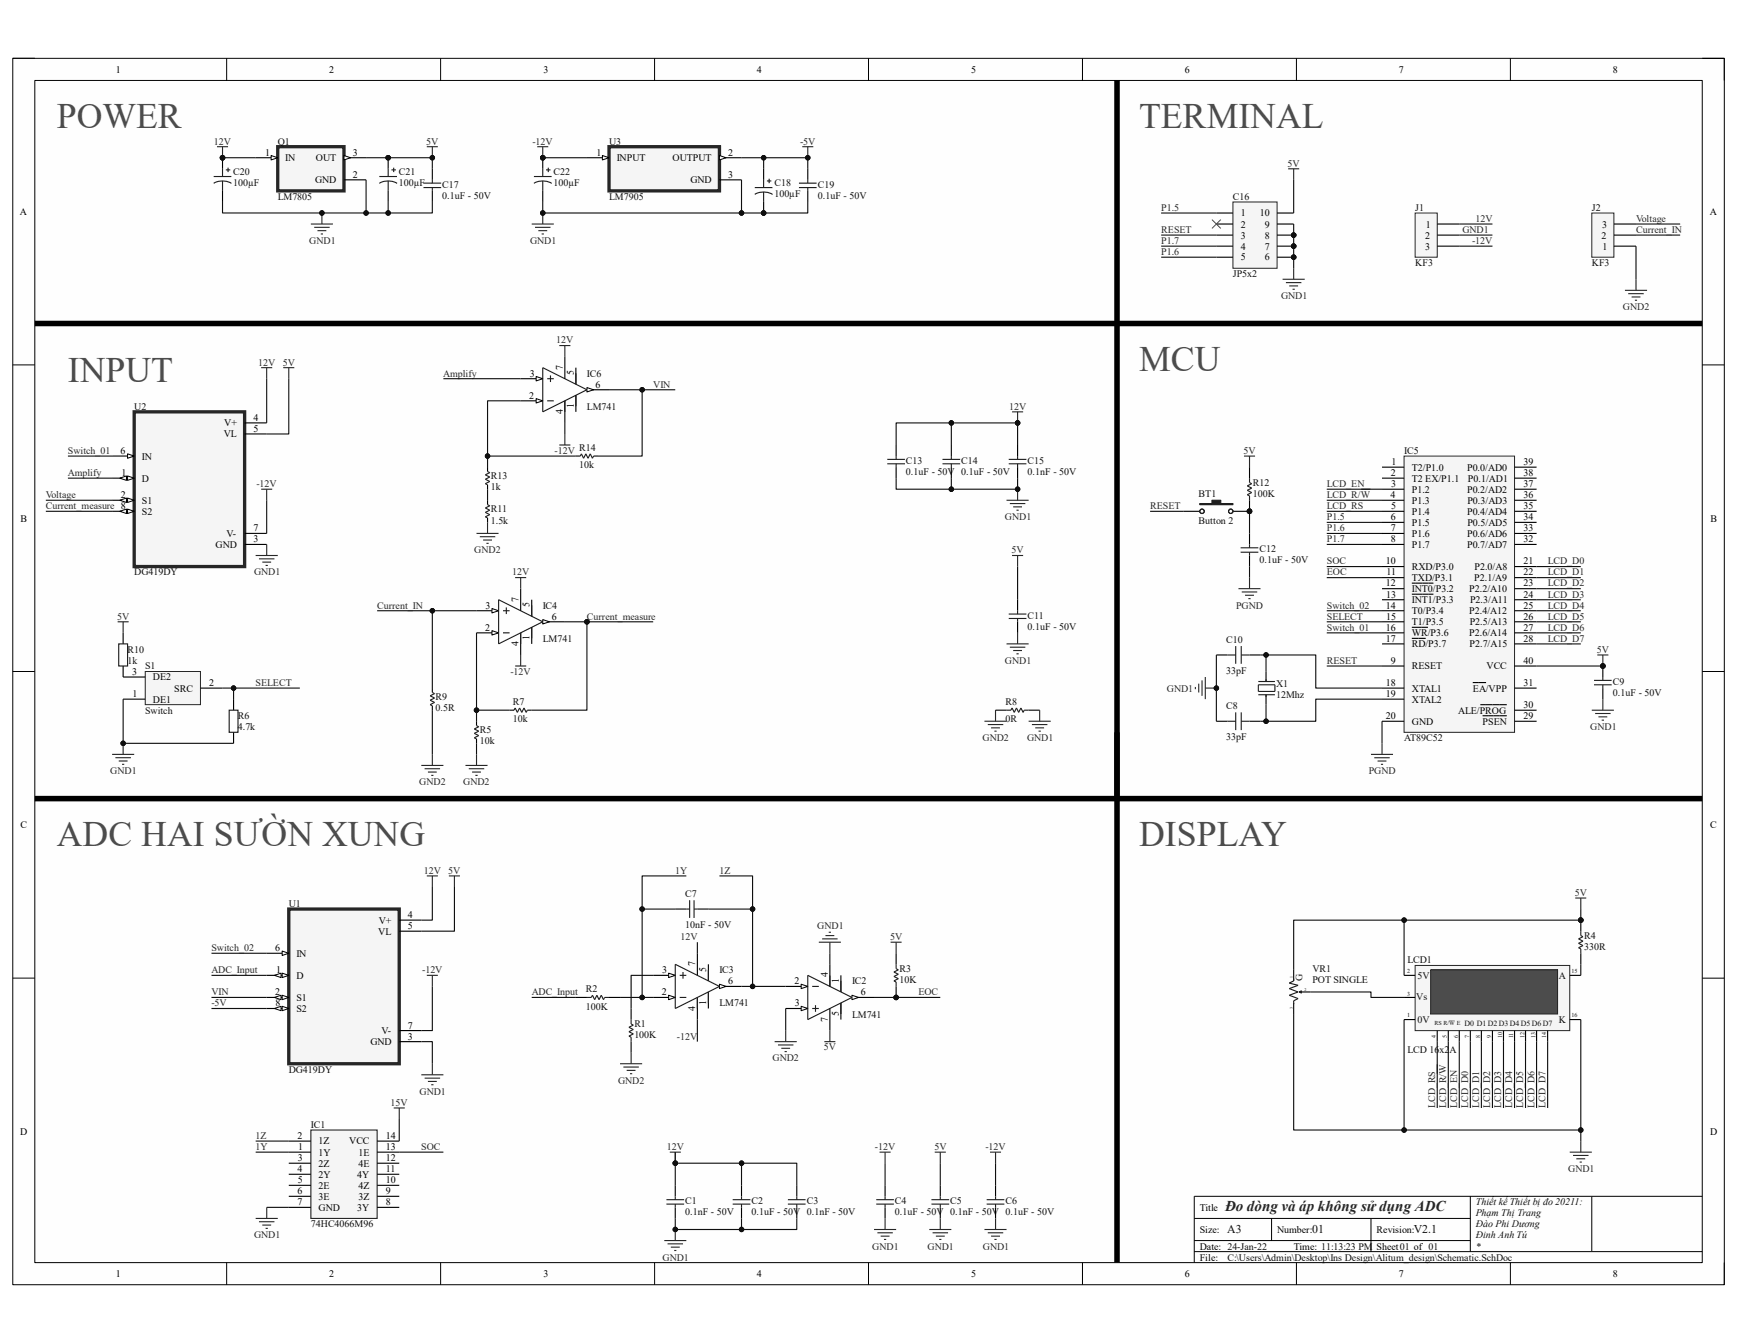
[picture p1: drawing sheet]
<svg xmlns="http://www.w3.org/2000/svg" width="279mm" height="216mm" viewBox="0 0 279 216" stroke-linecap="round" stroke-linejoin="round" font-family="sans-serif">
<defs><g id="words">
<g font-size="5.8" fill="#4c4c4c">
<text x="9.1" y="20.6">POWER</text>
<text x="183.2" y="20.6">TERMINAL</text>
<text x="183.2" y="59.6">MCU</text>
<text x="10.9" y="61.4">INPUT</text>
<text x="9.1" y="136">ADC HAI SƯỜN XUNG</text>
<text x="183.2" y="136">DISPLAY</text>
</g>
<text font-size="2.4" fill="#262626" x="197.1" y="194.6">Đo dòng và áp không sử dụng ADC</text>
<g font-size="1.9" fill="#0e0e0e">
<text x="197.4" y="198.3">A3</text>
<text x="211.1" y="198.3">01</text>
<text x="227.4" y="198.3">V2.1</text>
</g>
<g font-size="1.6">
<text x="18.6" y="11.7">1</text>
<text x="52.9" y="11.7">2</text>
<text x="87.4" y="11.7">3</text>
<text x="121.8" y="11.7">4</text>
<text x="156.2" y="11.7">5</text>
<text x="190.6" y="11.7">6</text>
<text x="225" y="11.7">7</text>
<text x="259.4" y="11.7">8</text>
<text x="42.6" y="25">1</text>
<text x="45.9" y="25.9">IN</text>
<text x="50.7" y="29.5">GND</text>
<text x="50.8" y="25.9">OUT</text>
<text x="56.7" y="25">3</text>
<text x="56.7" y="28.6">2</text>
<text x="95.9" y="25">1</text>
<text x="99.2" y="25.9">INPUT</text>
<text x="108.2" y="25.9">OUTPUT</text>
<text x="111.1" y="29.5">GND</text>
<text x="117.1" y="25">2</text>
<text x="117.1" y="28.6">3</text>
<text x="3.2" y="34.5">A</text>
<text x="199.6" y="34.8">1</text>
<text x="202.6" y="34.8">10</text>
<text x="275" y="34.5">A</text>
<text x="199.6" y="36.6">2</text>
<text x="199.6" y="38.4">3</text>
<text x="199.6" y="40.1">4</text>
<text x="199.6" y="41.9">5</text>
<text x="203.4" y="41.9">6</text>
<text x="203.4" y="36.6">9</text>
<text x="203.5" y="40.1">7</text>
<text x="203.5" y="38.4">8</text>
<text x="229.2" y="38.4">2</text>
<text x="229.3" y="40.1">3</text>
<text x="229.3" y="36.6">1</text>
<text x="257.6" y="38.4">2</text>
<text x="257.7" y="36.6">3</text>
<text x="257.8" y="40.1">1</text>
<text x="90.5" y="59.5" transform="rotate(-90 90.5 59.5)">7</text>
<text x="85.1" y="64.1">2</text>
<text x="85.2" y="60.5">3</text>
<text x="92.3" y="65.6" transform="rotate(-90 92.3 65.6)">1</text>
<text x="92.3" y="60.4" transform="rotate(-90 92.3 60.4)">5</text>
<text x="95.8" y="62.3">6</text>
<text x="36" y="70.3">VL</text>
<text x="36.1" y="68.5">V+</text>
<text x="40.8" y="67.6">4</text>
<text x="40.8" y="69.4">5</text>
<text x="90.5" y="66.6" transform="rotate(-90 90.5 66.6)">4</text>
<text x="19.4" y="73">6</text>
<text x="19.6" y="76.5">1</text>
<text x="22.8" y="73.9">IN</text>
<text x="22.8" y="77.4">D</text>
<text x="223.7" y="76.5">2</text>
<text x="223.8" y="74.8">1</text>
<text x="227.1" y="75.7">T2/P1.0</text>
<text x="227.1" y="77.4">T2 EX/P1.1</text>
<text x="236" y="75.7">P0.0/AD0</text>
<text x="236.1" y="77.4">P0.1/AD1</text>
<text x="245.1" y="74.8">39</text>
<text x="245.1" y="76.5">38</text>
<text x="3.3" y="83.9">B</text>
<text x="19.4" y="80.1">2</text>
<text x="22.8" y="81">S1</text>
<text x="22.8" y="82.8">S2</text>
<text x="223.7" y="80.1">4</text>
<text x="223.7" y="83.6">6</text>
<text x="223.8" y="78.3">3</text>
<text x="223.8" y="81.9">5</text>
<text x="227.1" y="79.2">P1.2</text>
<text x="227.1" y="81">P1.3</text>
<text x="227.1" y="82.8">P1.4</text>
<text x="236" y="79.2">P0.2/AD2</text>
<text x="236" y="82.8">P0.4/AD4</text>
<text x="236" y="81">P0.3/AD3</text>
<text x="245.1" y="78.3">37</text>
<text x="245.1" y="80.1">36</text>
<text x="245.1" y="81.9">35</text>
<text x="245.1" y="83.6">34</text>
<text x="275.1" y="83.9">B</text>
<text x="34.7" y="88.1">GND</text>
<text x="36.5" y="86.3">V-</text>
<text x="40.8" y="85.4">7</text>
<text x="40.8" y="87.2">3</text>
<text x="223.7" y="85.4">7</text>
<text x="223.7" y="87.2">8</text>
<text x="227.1" y="84.5">P1.5</text>
<text x="227.1" y="86.3">P1.6</text>
<text x="227.1" y="88.1">P1.7</text>
<text x="236" y="86.3">P0.6/AD6</text>
<text x="236" y="88.1">P0.7/AD7</text>
<text x="236" y="84.5">P0.5/AD5</text>
<text x="245.1" y="85.4">33</text>
<text x="245.1" y="87.2">32</text>
<text x="222.9" y="90.7">10</text>
<text x="222.9" y="94.3">12</text>
<text x="223" y="92.5">11</text>
<text x="227.1" y="91.6">RXD/P3.0</text>
<text x="227.1" y="93.4">TXD/P3.1</text>
<text x="227.1" y="95.2">INT0/P3.2</text>
<text x="236.3" y="95.2">P2.2/A10</text>
<text x="237.1" y="93.4">P2.1/A9</text>
<text x="237.2" y="91.6">P2.0/A8</text>
<text x="245.1" y="90.7">21</text>
<text x="245.1" y="92.5">22</text>
<text x="245.1" y="94.3">23</text>
<text x="78" y="101.4">2</text>
<text x="78.1" y="97.8">3</text>
<text x="83.4" y="96.8" transform="rotate(-90 83.4 96.8)">7</text>
<text x="85.2" y="97.7" transform="rotate(-90 85.2 97.7)">5</text>
<text x="88.7" y="99.6">6</text>
<text x="222.9" y="97.8">14</text>
<text x="222.9" y="101.4">16</text>
<text x="223" y="96.1">13</text>
<text x="223" y="99.6">15</text>
<text x="227.1" y="96.9">INT1/P3.3</text>
<text x="227.1" y="98.7">T0/P3.4</text>
<text x="227.1" y="100.5">T1/P3.5</text>
<text x="236.3" y="98.7">P2.4/A12</text>
<text x="236.4" y="100.5">P2.5/A13</text>
<text x="236.5" y="96.9">P2.3/A11</text>
<text x="245.1" y="96.1">24</text>
<text x="245.1" y="97.8">25</text>
<text x="245.1" y="99.6">26</text>
<text x="245.1" y="101.4">27</text>
<text x="83.4" y="103.9" transform="rotate(-90 83.4 103.9)">4</text>
<text x="85.2" y="102.9" transform="rotate(-90 85.2 102.9)">1</text>
<text x="222.9" y="103.2">17</text>
<text x="223.7" y="106.7">9</text>
<text x="227.1" y="107.6">RESET</text>
<text x="227.1" y="102.3">WR/P3.6</text>
<text x="227.1" y="104.1">RD/P3.7</text>
<text x="236.3" y="102.3">P2.6/A14</text>
<text x="236.4" y="104.1">P2.7/A15</text>
<text x="239.1" y="107.6">VCC</text>
<text x="245.1" y="106.7">40</text>
<text x="245.1" y="103.2">28</text>
<text x="21.3" y="108.5">3</text>
<text x="21.3" y="112.1">1</text>
<text x="24.6" y="109.4">DE2</text>
<text x="24.6" y="112.9">DE1</text>
<text x="28" y="111.2">SRC</text>
<text x="33.7" y="110.3">2</text>
<text x="222.9" y="110.3">18</text>
<text x="222.9" y="112.1">19</text>
<text x="227.1" y="111.2">XTAL1</text>
<text x="227.1" y="112.9">XTAL2</text>
<text x="236.9" y="111.2">EA/VPP</text>
<text x="245.1" y="113.8">30</text>
<text x="245.1" y="110.3">31</text>
<text x="222.9" y="115.6">20</text>
<text x="227.1" y="116.5">GND</text>
<text x="234.6" y="114.7">ALE/PROG</text>
<text x="238.5" y="116.5">PSEN</text>
<text x="245.1" y="115.6">29</text>
<text x="3.3" y="133.1">C</text>
<text x="275.1" y="133.1">C</text>
<text x="60.9" y="148.5">V+</text>
<text x="65.6" y="147.6">4</text>
<text x="65.6" y="149.4">5</text>
<text x="44.3" y="152.9">6</text>
<text x="47.7" y="153.8">IN</text>
<text x="60.8" y="150.2">VL</text>
<text x="111.8" y="155.4" transform="rotate(-90 111.8 155.4)">7</text>
<text x="44.3" y="160">2</text>
<text x="44.3" y="161.8">8</text>
<text x="44.4" y="156.5">1</text>
<text x="47.7" y="157.4">D</text>
<text x="47.7" y="160.9">S1</text>
<text x="106.5" y="160">2</text>
<text x="106.5" y="156.5">3</text>
<text x="113.6" y="161.5" transform="rotate(-90 113.6 161.5)">1</text>
<text x="113.6" y="156.2" transform="rotate(-90 113.6 156.2)">5</text>
<text x="117.1" y="158.2">6</text>
<text x="127.8" y="158.2">2</text>
<text x="127.9" y="161.8">3</text>
<text x="133.1" y="157.1" transform="rotate(-90 133.1 157.1)">4</text>
<text x="134.9" y="158" transform="rotate(-90 134.9 158)">1</text>
<text x="138.4" y="160">6</text>
<text x="47.7" y="162.7">S2</text>
<text x="59.6" y="168">GND</text>
<text x="61.3" y="166.2">V-</text>
<text x="65.6" y="165.4">7</text>
<text x="65.6" y="167.1">3</text>
<text x="111.8" y="162.5" transform="rotate(-90 111.8 162.5)">4</text>
<text x="133.1" y="164.3" transform="rotate(-90 133.1 164.3)">7</text>
<text x="134.9" y="163.4" transform="rotate(-90 134.9 163.4)">5</text>
<text x="3.3" y="182.4">D</text>
<text x="47.8" y="183.1">2</text>
<text x="48" y="184.9">1</text>
<text x="51.2" y="184">1Z</text>
<text x="51.2" y="185.8">1Y</text>
<text x="56.2" y="184">VCC</text>
<text x="57.7" y="185.8">1E</text>
<text x="62.1" y="183.1">14</text>
<text x="62.1" y="184.9">13</text>
<text x="275.1" y="182.4">D</text>
<text x="47.8" y="188.4">4</text>
<text x="47.8" y="192">6</text>
<text x="47.9" y="186.6">3</text>
<text x="47.9" y="190.2">5</text>
<text x="51.2" y="187.5">2Z</text>
<text x="51.2" y="189.3">2Y</text>
<text x="51.2" y="191.1">2E</text>
<text x="57.5" y="189.3">4Y</text>
<text x="57.7" y="187.5">4E</text>
<text x="57.7" y="191.1">4Z</text>
<text x="62.1" y="186.6">12</text>
<text x="62.1" y="188.4">11</text>
<text x="62.1" y="190.2">10</text>
<text x="62.1" y="192">9</text>
<text x="47.8" y="193.8">7</text>
<text x="51.2" y="192.9">3E</text>
<text x="51.2" y="194.6">GND</text>
<text x="57.5" y="194.6">3Y</text>
<text x="57.7" y="192.9">3Z</text>
<text x="62.1" y="193.8">8</text>
<text x="193" y="194.6">Title</text>
<text x="193" y="198.2">Size:</text>
<text x="193" y="200.9">Date: 24-Jan-22</text>
<text x="193" y="202.6">File:</text>
<text x="205.4" y="198.2">Number:</text>
<text x="208.1" y="200.9">Time: 11:13:23 PM</text>
<text x="221.4" y="198.2">Revision:</text>
<text x="221.4" y="200.9">Sheet01 of 01</text>
<text x="18.6" y="205.3">1</text>
<text x="52.9" y="205.3">2</text>
<text x="87.4" y="205.3">3</text>
<text x="121.8" y="205.3">4</text>
<text x="156.2" y="205.3">5</text>
<text x="190.6" y="205.3">6</text>
<text x="225" y="205.3">7</text>
<text x="259.4" y="205.3">8</text>
</g>
<g font-size="1.6" fill="#262626">
<text x="34.4" y="23.2">12V</text>
<text x="68.5" y="23.2">5V</text>
<text x="85.6" y="23.2">-12V</text>
<text x="128.7" y="23.2">-5V</text>
<text x="207.1" y="26.8">5V</text>
<text x="186.8" y="33.9">P1.5</text>
<text x="237.3" y="35.7">12V</text>
<text x="263.2" y="35.7">Voltage</text>
<text x="49.7" y="39.2">GND1</text>
<text x="85.3" y="39.2">GND1</text>
<text x="186.8" y="39.2">P1.7</text>
<text x="186.8" y="41">P1.6</text>
<text x="186.8" y="37.5">RESET</text>
<text x="235.2" y="37.5">GND1</text>
<text x="236.8" y="39.2">-12V</text>
<text x="263.2" y="37.5">Current_IN</text>
<text x="206.1" y="48.1">GND1</text>
<text x="261.1" y="49.9">GND2</text>
<text x="41.5" y="58.8">12V</text>
<text x="45.5" y="58.8">5V</text>
<text x="89.5" y="55.2">12V</text>
<text x="71.3" y="60.5">Amplify</text>
<text x="105.1" y="62.3">VIN</text>
<text x="162.3" y="65.9">12V</text>
<text x="10.9" y="76.5">Amplify</text>
<text x="10.9" y="73">Switch_01</text>
<text x="89.2" y="73">-12V</text>
<text x="200" y="73">5V</text>
<text x="7.4" y="80.1">Voltage</text>
<text x="7.4" y="81.9">Current_measure 8</text>
<text x="41.2" y="78.3">-12V</text>
<text x="161.6" y="83.6">GND1</text>
<text x="185" y="81.9">RESET</text>
<text x="213.4" y="78.3">LCD_EN</text>
<text x="213.4" y="80.1">LCD_R/W</text>
<text x="213.4" y="81.9">LCD_RS</text>
<text x="213.4" y="83.6">P1.5</text>
<text x="76.3" y="88.9">GND2</text>
<text x="162.7" y="88.9">5V</text>
<text x="213.4" y="85.4">P1.6</text>
<text x="213.4" y="87.2">P1.7</text>
<text x="40.9" y="92.5">GND1</text>
<text x="82.4" y="92.5">12V</text>
<text x="213.4" y="90.7">SOC</text>
<text x="213.4" y="92.5">EOC</text>
<text x="248.9" y="90.7">LCD_D0</text>
<text x="248.9" y="92.5">LCD_D1</text>
<text x="248.9" y="94.3">LCD_D2</text>
<text x="18.8" y="99.6">5V</text>
<text x="60.7" y="97.8">Current_IN</text>
<text x="94.4" y="99.6">Current_measure</text>
<text x="198.8" y="97.8">PGND</text>
<text x="213.4" y="97.8">Switch_02</text>
<text x="213.4" y="99.6">SELECT</text>
<text x="213.4" y="101.4">Switch_01</text>
<text x="248.9" y="96.1">LCD_D3</text>
<text x="248.9" y="97.8">LCD_D4</text>
<text x="248.9" y="99.6">LCD_D5</text>
<text x="248.9" y="101.4">LCD_D6</text>
<text x="161.6" y="106.7">GND1</text>
<text x="213.4" y="106.7">RESET</text>
<text x="248.9" y="103.2">LCD_D7</text>
<text x="256.9" y="104.9">5V</text>
<text x="41.1" y="110.3">SELECT</text>
<text x="82.1" y="108.5">-12V</text>
<text x="187.7" y="111.2">GND1</text>
<text x="158" y="119.2">GND2</text>
<text x="165.2" y="119.2">GND1</text>
<text x="255.8" y="117.4">GND1</text>
<text x="17.7" y="124.5">GND1</text>
<text x="220.2" y="124.5">PGND</text>
<text x="67.4" y="126.2">GND2</text>
<text x="74.5" y="126.2">GND2</text>
<text x="68.2" y="140.5">12V</text>
<text x="72.1" y="140.5">5V</text>
<text x="108.6" y="140.5">1Y</text>
<text x="115.7" y="140.5">1Z</text>
<text x="131.5" y="149.4">GND1</text>
<text x="253.3" y="144">5V</text>
<text x="34" y="152.9">Switch_02</text>
<text x="109.4" y="151.1">12V</text>
<text x="143.2" y="151.1">5V</text>
<text x="34" y="156.5">ADC_Input</text>
<text x="34" y="160">VIN</text>
<text x="34" y="161.8">-5V</text>
<text x="67.9" y="156.5">-12V</text>
<text x="85.5" y="160">ADC_Input</text>
<text x="147.7" y="160">EOC</text>
<text x="108.9" y="167.1">-12V</text>
<text x="124.3" y="170.6">GND2</text>
<text x="132.5" y="168.9">5V</text>
<text x="62.8" y="177.8">15V</text>
<text x="67.5" y="176">GND1</text>
<text x="99.4" y="174.2">GND2</text>
<text x="230.8" y="178.1" transform="rotate(-90 230.8 178.1)">LCD_RS</text>
<text x="232.6" y="178.1" transform="rotate(-90 232.6 178.1)">LCD_R/W</text>
<text x="234.4" y="178.1" transform="rotate(-90 234.4 178.1)">LCD_EN</text>
<text x="236.1" y="178.1" transform="rotate(-90 236.1 178.1)">LCD_D0</text>
<text x="237.9" y="178.1" transform="rotate(-90 237.9 178.1)">LCD_D1</text>
<text x="239.7" y="178.1" transform="rotate(-90 239.7 178.1)">LCD_D2</text>
<text x="241.5" y="178.1" transform="rotate(-90 241.5 178.1)">LCD_D3</text>
<text x="243.2" y="178.1" transform="rotate(-90 243.2 178.1)">LCD_D4</text>
<text x="245" y="178.1" transform="rotate(-90 245 178.1)">LCD_D5</text>
<text x="246.8" y="178.1" transform="rotate(-90 246.8 178.1)">LCD_D6</text>
<text x="248.6" y="178.1" transform="rotate(-90 248.6 178.1)">LCD_D7</text>
<text x="41.1" y="184.9">1Y</text>
<text x="41.1" y="183.1">1Z</text>
<text x="67.7" y="184.9">SOC</text>
<text x="107.2" y="184.9">12V</text>
<text x="140.7" y="184.9">-12V</text>
<text x="150.3" y="184.9">5V</text>
<text x="158.5" y="184.9">-12V</text>
<text x="252.2" y="188.4">GND1</text>
<text x="40.9" y="199.1">GND1</text>
<text x="106.6" y="202.6">GND1</text>
<text x="140.3" y="200.9">GND1</text>
<text x="149.2" y="200.9">GND1</text>
<text x="158.1" y="200.9">GND1</text>
</g>
<g font-size="1.6" fill="#0e0e0e">
<text x="44.7" y="23.2">Q1</text>
<text x="98" y="23.2">U3</text>
<text x="37.5" y="28.2">C20</text>
<text x="37.5" y="30">100µF</text>
<text x="64.1" y="28.2">C21</text>
<text x="64.1" y="30">100µF</text>
<text x="89" y="28.2">C22</text>
<text x="89" y="30">100µF</text>
<text x="124.6" y="30">C18</text>
<text x="44.7" y="32.1">LM7805</text>
<text x="71.1" y="30.2">C17</text>
<text x="71.1" y="32">0.1uF - 50V</text>
<text x="98" y="32.1">LM7905</text>
<text x="124.6" y="31.7">100µF</text>
<text x="131.5" y="30.2">C19</text>
<text x="131.5" y="32">0.1uF - 50V</text>
<text x="198.3" y="32.1">C16</text>
<text x="227.7" y="33.9">J1</text>
<text x="256.1" y="33.9">J2</text>
<text x="198.3" y="44.5">JP5x2</text>
<text x="227.7" y="42.8">KF3</text>
<text x="256.1" y="42.8">KF3</text>
<text x="21.6" y="65.9">U2</text>
<text x="94.4" y="60.5">IC6</text>
<text x="94.4" y="65.9">LM741</text>
<text x="79" y="77">R13</text>
<text x="93.1" y="72.4">R14</text>
<text x="93.1" y="75.3">10k</text>
<text x="145.7" y="74.6">C13</text>
<text x="145.7" y="76.3">0.1uF - 50V 0.1uF - 50V</text>
<text x="154.6" y="74.6">C14</text>
<text x="165.3" y="74.6">C15</text>
<text x="165.3" y="76.3">0.1nF - 50V</text>
<text x="225.9" y="73">IC5</text>
<text x="79" y="82.4">R11</text>
<text x="79" y="78.8">1k</text>
<text x="192.8" y="79.9">BT1</text>
<text x="201.5" y="78.1">R12</text>
<text x="201.5" y="79.9">100K</text>
<text x="79" y="84.2">1.5k</text>
<text x="192.8" y="84.2">Button 2</text>
<text x="202.6" y="88.8">C12</text>
<text x="21.6" y="92.5">DG419DY</text>
<text x="202.6" y="90.6">0.1uF - 50V</text>
<text x="87.3" y="97.8">IC4</text>
<text x="165.3" y="99.4">C11</text>
<text x="165.3" y="101.2">0.1uF - 50V</text>
<text x="20.5" y="106.7">1k</text>
<text x="20.5" y="104.9">R10</text>
<text x="23.3" y="107.6">S1</text>
<text x="87.3" y="103.2">LM741</text>
<text x="197.3" y="103.3">C10</text>
<text x="70.1" y="112.6">R9</text>
<text x="82.5" y="113.3">R7</text>
<text x="161.7" y="113.3">R8</text>
<text x="197.3" y="108.3">33pF</text>
<text x="205.3" y="110.4">X1</text>
<text x="205.3" y="112.2">12Mhz</text>
<text x="259.4" y="110.1">C9</text>
<text x="259.4" y="111.9">0.1uF - 50V</text>
<text x="23.3" y="114.7">Switch</text>
<text x="38.3" y="117.4">4.7k</text>
<text x="38.3" y="115.6">R6</text>
<text x="70.1" y="114.3">0.5R</text>
<text x="77.2" y="117.9">R5</text>
<text x="77.2" y="119.7">10k</text>
<text x="82.5" y="116.1">10k</text>
<text x="161.7" y="116.1">0R</text>
<text x="197.3" y="119">33pF</text>
<text x="197.3" y="114">C8</text>
<text x="225.9" y="119.2">AT89C52</text>
<text x="46.4" y="145.8">U1</text>
<text x="110.2" y="144.2">C7</text>
<text x="110.2" y="149.2">10nF - 50V</text>
<text x="226.4" y="154.9">LCD1</text>
<text x="254.8" y="151">R4</text>
<text x="254.8" y="152.7">330R</text>
<text x="94.2" y="159.5">R2</text>
<text x="115.7" y="156.5">IC3</text>
<text x="115.7" y="161.8">LM741</text>
<text x="137" y="158.2">IC2</text>
<text x="144.7" y="156.3">R3</text>
<text x="144.7" y="158.1">10K</text>
<text x="209.5" y="157.7" transform="rotate(-90 209.5 157.7)">G</text>
<text x="211.1" y="156.2">VR1</text>
<text x="211.1" y="158">POT SINGLE</text>
<text x="227.8" y="160.7">Vs</text>
<text x="228" y="157.4">5V</text>
<text x="250.7" y="157.4">A</text>
<text x="94.2" y="162.3">100K</text>
<text x="102" y="165.1">R1</text>
<text x="102" y="166.9">100K</text>
<text x="137" y="163.6">LM741</text>
<text x="228" y="164.5">0V</text>
<text x="250.7" y="164.5">K</text>
<text x="46.4" y="172.4">DG419DY</text>
<text x="226.4" y="169.2">LCD 16x2A</text>
<text x="50" y="181.3">IC1</text>
<text x="50" y="197.3">74HC4066M96</text>
<text x="110.2" y="193.6">C1</text>
<text x="110.2" y="195.4">0.1nF - 50V</text>
<text x="120.9" y="193.6">C2</text>
<text x="120.9" y="195.4">0.1uF - 50V 0.1nF - 50V</text>
<text x="129.8" y="193.6">C3</text>
<text x="143.9" y="193.6">C4</text>
<text x="143.9" y="195.4">0.1uF - 50V 0.1nF - 50V 0.1uF - 50V</text>
<text x="152.8" y="193.6">C5</text>
<text x="161.7" y="193.6">C6</text>
<text x="237.4" y="193.8">Thiết kế Thiết bị đo 20211:</text>
<text x="237.4" y="195.5">Phạm Thị Trang</text>
<text x="237.4" y="197.3">Đào Phi Dương</text>
<text x="197.4" y="202.6">C:\Users\Admin\Desktop\Ins Design\Alitum_design\Schematic.SchDoc</text>
<text x="237.4" y="199.1">Đinh Anh Tú</text>
<text x="237.4" y="200.9">*</text>
</g>
<text font-size="1.3" fill="#0e0e0e" x="235.6" y="164.9">D0 D1 D2D3 D4 D5 D6 D7</text>
<g font-size="1" fill="#0e0e0e">
<text x="226.3" y="156.4">2</text>
<text x="226.3" y="160.1">3</text>
<text x="252.8" y="156.4">15</text>
<text x="226.3" y="163.5">1</text>
<text x="230.8" y="164.8">RS R/W E</text>
<text x="231" y="166.9" transform="rotate(-90 231 166.9)">4</text>
<text x="232.7" y="166.9" transform="rotate(-90 232.7 166.9)">5</text>
<text x="233.8" y="164.1" transform="rotate(-90 233.8 164.1)">|</text>
<text x="234.5" y="166.9" transform="rotate(-90 234.5 166.9)">6</text>
<text x="236.3" y="166.9" transform="rotate(-90 236.3 166.9)">7</text>
<text x="238.1" y="166.9" transform="rotate(-90 238.1 166.9)">8</text>
<text x="239.9" y="166.9" transform="rotate(-90 239.9 166.9)">9</text>
<text x="241.6" y="166.9" transform="rotate(-90 241.6 166.9)">10</text>
<text x="243.4" y="166.9" transform="rotate(-90 243.4 166.9)">11</text>
<text x="245.2" y="166.9" transform="rotate(-90 245.2 166.9)">12</text>
<text x="247" y="166.9" transform="rotate(-90 247 166.9)">13</text>
<text x="248.7" y="166.9" transform="rotate(-90 248.7 166.9)">14</text>
<text x="252.8" y="163.5">16</text>
</g>
<g font-size=".6" fill="#0e0e0e">
<text x="207.9" y="157.1" transform="rotate(-90 207.9 157.1)">1</text>
<text x="209.8" y="159.3">2</text>
<text x="207.9" y="162.1" transform="rotate(-90 207.9 162.1)">3</text>
</g>
</g></defs>
<path d="M2.1 9.4h275.3v197.1h-275.3z" fill-rule="evenodd" fill="#fefefe"/>
<path d="M2.1 9.4h275.3v197.1h-275.3z" fill="none" stroke="#000" stroke-width=".16"/>
<path d="M5.6 12.9h268.2v190.1h-268.2z" fill-rule="evenodd" fill="#fefefe"/>
<g fill="none" stroke="#000" stroke-width=".16">
<path d="M2 9.4h3.6M5.6 12.9h268.2v190.1h-268.2zM36.5 9.4v3.5M70.9 9.4v3.5M105.3 9.4v3.5M139.7 9.4v3.5M174.1 9.4v3.5M208.5 9.4v3.5M243 9.4v3.5M273.8 9.4h3.6v3.5M2 58.7h3.6M273.8 58.7h3.6"/>
<path d="M2 107.9h3.6M273.8 107.9h3.6M2 157.2h3.6M273.8 157.2h3.6M192.1 195.9h44.4M192.1 199.4h44.4M204.5 195.9v3.5M220.5 195.9v5.3M236.5 192.3v8.9M256 192.3v8.9M273.8 192.3h-81.7v10.7M36.5 203v3.5"/>
<path d="M70.9 203v3.5M105.3 203v3.5M139.7 203v3.5M174.1 203v3.5M192.1 201.2h81.7M208.5 203v3.5M243 203v3.5M277.4 203v3.5"/>
</g>
<path d="M144.1 71.5v1.8M144.1 75.1v1.8M115.7 158.6h3.6" fill="none" stroke="#000" stroke-width=".18"/>
<path d="M142.7 74.6h2.9M142.7 73.9h2.9M144.1 73.3v.6M144.1 74.6v.5" fill="none" stroke="#1c1c1c" stroke-width=".18"/>
<path d="M115.7 158.2l1.1 .4-1.1 .3z" fill="#fbfbfb"/>
<path d="M115.7 158.2l1.1 .4-1.1 .3z" fill="none" stroke="#000" stroke-width=".16"/>
<path d="M105.1 156.8h3.5" fill="none" stroke="#000" stroke-width=".18"/>
<path d="M107.6 156.4l1 .4-1 .4z" fill="#fbfbfb"/>
<path d="M107.6 156.4l1 .4-1 .4z" fill="none" stroke="#000" stroke-width=".16"/>
<path d="M105.1 160.3h3.5" fill="none" stroke="#000" stroke-width=".18"/>
<path d="M107.6 160l1 .3-1 .4z" fill="#fbfbfb"/>
<path d="M107.6 160l1 .3-1 .4z" fill="none" stroke="#000" stroke-width=".16"/>
<path d="M108.6 155l7.1 3.6-7.1 3.5zM109.3 156.8h1.1M109.9 156.3v1M113.9 155.9v1.8M113.9 159.5v1.7M94.4 160.3h.7l.2-.3 .4 .7 .3-.7 .4 .7 .3-.7 .4 .7 .2-.4h.7M109.3 160.3h1.1M112.2 160.3v1.8M149.8 193.6h2.9M149.8 192.9h2.9M151.2 192.3v.6M151.2 193.6v.5" fill="none" stroke="#1c1c1c" stroke-width=".18"/>
<path d="M112.2 153.2v3.6M113.9 155v2.7M113.9 159.5v2.6M92.6 160.3h1.8M98 160.3h1.7M112.2 160.3v3.6M151.2 190.6v1.7M151.2 194.1v1.8" fill="none" stroke="#000" stroke-width=".18"/>
<path d="M149.5 197.7h3.5M150 198.2h2.5M150.5 198.7h1.5M151.1 199.3h.3M151.2 195.9v1.8" fill="none" stroke="#262626" stroke-width=".18"/>
<path d="M227.6 34.2h3.6v7.1h-3.6z" fill-rule="evenodd" fill="#f5f5f5"/>
<path d="M227.6 34.2h3.6v7.1h-3.6z" fill="none" stroke="#262626" stroke-width=".16"/>
<path d="M231.2 36h3.5M231.2 37.8h3.5M231.2 39.6h3.5M101.5 162.1v1.8M101.5 167.5v1.7M137 160.3h3.6" fill="none" stroke="#000" stroke-width=".18"/>
<path d="M99.7 171h3.6M100.3 171.5h2.5M100.8 172.1h1.4M101.3 172.6h.4M101.5 169.2v1.8" fill="none" stroke="#262626" stroke-width=".18"/>
<path d="M101.5 163.9v.7l.4 .2-.7 .3 .7 .4-.7 .4 .7 .3-.7 .4 .3 .1v.8" fill="none" stroke="#1c1c1c" stroke-width=".18"/>
<path d="M137 160l1.1 .3-1.1 .4z" fill="#fbfbfb"/>
<path d="M137 160l1.1 .3-1.1 .4z" fill="none" stroke="#000" stroke-width=".16"/>
<path d="M126.4 162.1h3.5" fill="none" stroke="#000" stroke-width=".18"/>
<path d="M128.9 161.8l1 .3-1 .4z" fill="#fbfbfb"/>
<path d="M128.9 161.8l1 .3-1 .4z" fill="none" stroke="#000" stroke-width=".16"/>
<path d="M126.4 158.6h3.5" fill="none" stroke="#000" stroke-width=".18"/>
<path d="M128.9 158.2l1 .4-1 .3z" fill="#fbfbfb"/>
<path d="M128.9 158.2l1 .4-1 .3z" fill="none" stroke="#000" stroke-width=".16"/>
<path d="M129.9 156.8l7.1 3.5-7.1 3.6zM130.6 158.6h1.1M133.5 156.8v1.8M135.3 157.7v1.8M130.6 162.1h1.1M131.2 161.6v1.1M135.3 161.2v1.8" fill="none" stroke="#1c1c1c" stroke-width=".18"/>
<path d="M133.5 155v3.6M135.3 156.8v2.7M133.5 162.1v3.6M135.3 161.2v2.7" fill="none" stroke="#000" stroke-width=".18"/>
<circle cx="144.1" cy="160.4" r=".36" fill="#0e0e0e"/>
<circle cx="144.1" cy="160.4" r=".36" fill="none" stroke="#0e0e0e" stroke-width=".16"/>
<path d="M144.1 158.6v1.7" fill="none" stroke="#000" stroke-width=".18"/>
<circle cx="144.1" cy="160.4" r=".36" fill="#0e0e0e"/>
<circle cx="144.1" cy="160.4" r=".36" fill="none" stroke="#0e0e0e" stroke-width=".16"/>
<path d="M144.1 153.2v1.8M128.2 190.6v1.7M128.2 194.1v1.8M142.4 190.6v1.7M142.4 194.1v1.8" fill="none" stroke="#000" stroke-width=".18"/>
<path d="M144.1 155v.7l.4 .2-.7 .4 .7 .3-.7 .4 .7 .3-.7 .4 .3 .2v.7M126.7 193.6h2.9M126.7 192.9h2.9M128.2 192.3v.6M128.2 193.6v.5M140.9 193.6h2.9M140.9 192.9h2.9M142.4 192.3v.6M142.4 193.6v.5" fill="none" stroke="#1c1c1c" stroke-width=".18"/>
<path d="M143.3 151.5h1.7M144.1 151.5v1.7M140.6 197.7h3.5M141.1 198.2h2.5M141.7 198.7h1.4M142.2 199.3h.3M142.4 195.9v1.8" fill="none" stroke="#262626" stroke-width=".18"/>
<path d="M50 181.7h10.7v14.2h-10.7z" fill-rule="evenodd" fill="#f5f5f5"/>
<path d="M63.3 178.1h1.8M64.2 178.1v1.8M41.1 195.9h3.6M41.7 196.4h2.4M42.2 196.9h1.4M42.7 197.5h.4M42.9 194.1v1.8M50 181.7h10.7v14.2h-10.7zM107.7 185.2h1.8M108.6 185.2v1.8" fill="none" stroke="#262626" stroke-width=".18"/>
<g fill="none" stroke="#000" stroke-width=".18">
<path d="M46.5 183.4h3.5M46.5 185.2h3.5M46.5 187h3.5M46.5 188.8h3.5M46.5 190.6h3.5M46.5 192.3h3.5M46.5 194.1h3.5M60.7 183.4h3.5M60.7 185.2h3.5M60.7 187h3.5M60.7 188.8h3.5M60.7 190.6h3.5"/>
<path d="M60.7 192.3h3.5M60.7 194.1h3.5M119.3 190.6v1.7M119.3 194.1v1.8"/>
</g>
<path d="M117.9 193.6h2.8M117.9 192.9h2.8M119.3 192.3v.6M119.3 193.6v.5" fill="none" stroke="#1c1c1c" stroke-width=".18"/>
<circle cx="108.6" cy="187" r=".35" fill="#0e0e0e"/>
<circle cx="108.6" cy="187" r=".35" fill="none" stroke="#0e0e0e" stroke-width=".16"/>
<path d="M85.5 36h3.6M86.1 36.5h2.4M86.6 37.1h1.4M87.1 37.6h.4M87.3 34.2v1.8" fill="none" stroke="#262626" stroke-width=".18"/>
<circle cx="87.3" cy="34.2" r=".36" fill="#0e0e0e"/>
<circle cx="87.3" cy="34.2" r=".36" fill="none" stroke="#0e0e0e" stroke-width=".16"/>
<path d="M50 36h3.6M50.5 36.5h2.5M51.1 37.1h1.4M51.6 37.6h.4M51.8 34.2v1.8" fill="none" stroke="#262626" stroke-width=".18"/>
<circle cx="51.8" cy="34.2" r=".36" fill="#0e0e0e"/>
<circle cx="51.8" cy="34.2" r=".36" fill="none" stroke="#0e0e0e" stroke-width=".16"/>
<circle cx="35.8" cy="25.4" r=".35" fill="#0e0e0e"/>
<circle cx="35.8" cy="25.4" r=".35" fill="none" stroke="#0e0e0e" stroke-width=".16"/>
<path d="M69.5 27.1v1.8M69.5 30.7v1.8M129.9 27.1v1.8M129.9 30.7v1.8" fill="none" stroke="#000" stroke-width=".18"/>
<path d="M68.1 29.4h2.9M68.1 30.2h2.9M69.5 28.9v.5M69.5 30.2v.5M128.5 29.4h2.9M128.5 30.2h2.9M129.9 28.9v.5M129.9 30.2v.5" fill="none" stroke="#1c1c1c" stroke-width=".18"/>
<circle cx="201" cy="82.2" r=".36" fill="#0e0e0e"/>
<circle cx="201" cy="82.2" r=".36" fill="none" stroke="#0e0e0e" stroke-width=".16"/>
<path d="M190.3 82.2h2.7M198.3 82.2h2.7" fill="none" stroke="#000" stroke-width=".18"/>
<circle cx="201" cy="82.2" r=".36" fill="#0e0e0e"/>
<circle cx="201" cy="82.2" r=".36" fill="none" stroke="#0e0e0e" stroke-width=".16"/>
<path d="M193 81h1.9v-.6h1.5v.6h1.9v.1h-5.3z" fill-rule="evenodd" fill="#1c1c1c"/>
<g fill="none" stroke="#1c1c1c" stroke-width=".18">
<path d="M193 81h1.9v-.6h1.5v.6h1.9v.1h-5.3z"/>
<circle cx="193.3" cy="82.2" r=".36"/>
<circle cx="198" cy="82.2" r=".36"/>
<circle cx="198" cy="82.2" r=".35"/>
</g>
<circle cx="201" cy="82.2" r=".36" fill="#0e0e0e"/>
<circle cx="201" cy="82.2" r=".36" fill="none" stroke="#0e0e0e" stroke-width=".16"/>
<path d="M201 80.4v1.8" fill="none" stroke="#000" stroke-width=".18"/>
<circle cx="201" cy="82.2" r=".36" fill="#0e0e0e"/>
<circle cx="201" cy="82.2" r=".36" fill="none" stroke="#0e0e0e" stroke-width=".16"/>
<path d="M201 75.1v1.8M201 85.8v1.7M201 89.3v1.8M160.1 114.2h1.8M165.5 114.2h1.7" fill="none" stroke="#000" stroke-width=".18"/>
<path d="M201 76.9v.7l.3 .2-.7 .3 .7 .4-.7 .3 .7 .4-.7 .3 .4 .2v.7M199.6 88.1h2.8M199.6 88.8h2.8M201 87.5v.6M201 88.8v.5M161.9 114.2h.7l.2-.4 .3 .7 .4-.7 .4 .7 .3-.7 .4 .7 .1-.3h.8" fill="none" stroke="#1c1c1c" stroke-width=".18"/>
<g fill="none" stroke="#262626" stroke-width=".18">
<path d="M200.1 73.3h1.8M201 73.3v1.8M199.2 94.6h3.6M199.7 95.2h2.5M200.3 95.7h1.4M200.8 96.2h.4M201 92.9v1.7M158.4 115.9h3.5M158.9 116.5h2.5M159.4 117h1.4M160 117.5h.3M160.1 114.2v1.7"/>
<path d="M165.5 115.9h3.5M166 116.5h2.5M166.5 117h1.4M167.1 117.5h.3M167.2 114.2v1.7"/>
</g>
<path d="M225.8 73.3h17.8v44.4h-17.8z" fill-rule="evenodd" fill="#f5f5f5"/>
<path d="M225.8 73.3h17.8v44.4h-17.8z" fill="none" stroke="#262626" stroke-width=".16"/>
<g fill="none" stroke="#000" stroke-width=".18">
<path d="M222.3 75.1h3.5M222.3 76.9h3.5M222.3 78.6h3.5M243.6 75.1h3.6M243.6 76.9h3.6M243.6 78.6h3.6M222.3 80.4h3.5M222.3 82.2h3.5M222.3 84h3.5M222.3 85.8h3.5M222.3 87.5h3.5M222.3 91.1h3.5"/>
<path d="M222.3 92.9h3.5M222.3 94.6h3.5M222.3 96.4h3.5M222.3 98.2h3.5M222.3 100h3.5M227.1 93.7h3.5M227.1 95.5h3.5M243.6 80.4h3.6M243.6 82.2h3.6M243.6 84h3.6M243.6 85.8h3.6M243.6 87.5h3.6"/>
<path d="M243.6 91.1h3.6M243.6 92.9h3.6M243.6 94.6h3.6M243.6 96.4h3.6M243.6 98.2h3.6M243.6 100h3.6M222.3 116h3.5M222.3 107.1h3.5M222.3 101.7h3.5M222.3 103.5h3.5M222.3 110.6h3.5M222.3 112.4h3.5"/>
<path d="M227.1 100.8h2.6M227.1 102.6h2.2M236.9 109.7h2.1M238.1 113.3h4.3M238.5 115.1h3.9M243.6 116h3.6M243.6 107.1h3.6M243.6 101.7h3.6M243.6 103.5h3.6M243.6 110.6h3.6M243.6 114.2h3.6"/>
</g>
<circle cx="254.3" cy="147.9" r=".36" fill="#0e0e0e"/>
<circle cx="254.3" cy="147.9" r=".36" fill="none" stroke="#0e0e0e" stroke-width=".16"/>
<path d="M254.3 147.9v1.8M254.3 153.2v1.8" fill="none" stroke="#000" stroke-width=".18"/>
<circle cx="254.3" cy="147.9" r=".36" fill="#0e0e0e"/>
<circle cx="254.3" cy="147.9" r=".36" fill="none" stroke="#0e0e0e" stroke-width=".16"/>
<path d="M254.3 149.7v.7l.3 .2-.7 .3 .7 .4-.7 .3 .7 .4-.7 .4 .4 .1v.7" fill="none" stroke="#1c1c1c" stroke-width=".18"/>
<path d="M253.4 144.4h1.8M254.3 144.4v1.7M252.5 185.2h3.5M253 185.7h2.5M253.6 186.3h1.4M254.1 186.8h.3M254.3 183.4v1.8" fill="none" stroke="#262626" stroke-width=".18"/>
<path d="M256 34.2h3.6v7.1h-3.6z" fill-rule="evenodd" fill="#f5f5f5"/>
<path d="M256 34.2h3.6v7.1h-3.6z" fill="none" stroke="#262626" stroke-width=".16"/>
<path d="M259.6 39.6h3.6M259.6 37.8h3.6M259.6 36h3.6M94.4 62.7h3.6M108.6 146.1h1.8M112.2 146.1h1.7" fill="none" stroke="#000" stroke-width=".18"/>
<path d="M67.8 123.1h3.5M68.3 123.6h2.5M68.8 124.1h1.5M69.4 124.7h.3M69.5 121.3v1.8" fill="none" stroke="#262626" stroke-width=".18"/>
<path d="M110.4 146.1h.5M110.9 144.7v2.9M111.6 144.7v2.9M111.6 146.1h.6" fill="none" stroke="#1c1c1c" stroke-width=".18"/>
<path d="M94.4 62.3l1.1 .4-1.1 .3z" fill="#fbfbfb"/>
<path d="M94.4 62.3l1.1 .4-1.1 .3z" fill="none" stroke="#000" stroke-width=".16"/>
<path d="M83.8 60.9h3.5" fill="none" stroke="#000" stroke-width=".18"/>
<path d="M86.2 60.5l1.1 .4-1.1 .3z" fill="#fbfbfb"/>
<path d="M86.2 60.5l1.1 .4-1.1 .3z" fill="none" stroke="#000" stroke-width=".16"/>
<path d="M83.8 64.4h3.5" fill="none" stroke="#000" stroke-width=".18"/>
<path d="M86.2 64.1l1.1 .3-1.1 .4z" fill="#fbfbfb"/>
<path d="M86.2 64.1l1.1 .3-1.1 .4z" fill="none" stroke="#000" stroke-width=".16"/>
<path d="M87.3 59.1l7.1 3.6-7.1 3.5zM92.6 60v1.8M88 64.4h1.1M88 60.9h1.1M88.5 60.4v1M90.9 64.4v1.8M92.6 63.5v1.8M208.1 157.3v.4M209 159.5h.2M208.1 160.9v.5" fill="none" stroke="#1c1c1c" stroke-width=".18"/>
<path d="M90.9 57.3v3.6M92.6 59.1v2.7M90.9 64.4v3.6M92.6 63.5v2.7M208.1 155.9v1.8M209.3 159.5h1.5M208.1 161.2v1.8" fill="none" stroke="#000" stroke-width=".18"/>
<path d="M90 55.6h1.7M90.9 55.6v1.7M76.6 85.7h3.6M77.2 86.3h2.5M77.7 86.8h1.4M78.2 87.3h.4M78.4 84v1.7M231.2 171.1v1.5" fill="none" stroke="#262626" stroke-width=".18"/>
<path d="M209 159.5l.3-.2v.3z" fill="#1c1c1c"/>
<path d="M208.1 157.7l-.7 .3 1.4 .4-1.4 .5 1.4 .6-1.4 .5 1.4 .5-.7 .4M209 159.5l.3-.2v.3z" fill="none" stroke="#1c1c1c" stroke-width=".18"/>
<path d="M87.3 100h3.6" fill="none" stroke="#000" stroke-width=".18"/>
<path d="M87.3 99.6l1.1 .4-1.1 .3z" fill="#fbfbfb"/>
<path d="M87.3 99.6l1.1 .4-1.1 .3z" fill="none" stroke="#000" stroke-width=".16"/>
<path d="M76.6 98.2h3.6" fill="none" stroke="#000" stroke-width=".18"/>
<path d="M79.1 97.8l1.1 .4-1.1 .3z" fill="#fbfbfb"/>
<path d="M79.1 97.8l1.1 .4-1.1 .3z" fill="none" stroke="#000" stroke-width=".16"/>
<path d="M76.6 101.7h3.6" fill="none" stroke="#000" stroke-width=".18"/>
<path d="M79.1 101.4l1.1 .3-1.1 .4z" fill="#fbfbfb"/>
<path d="M79.1 101.4l1.1 .3-1.1 .4z" fill="none" stroke="#000" stroke-width=".16"/>
<g fill="none" stroke="#1c1c1c" stroke-width=".18">
<path d="M93.3 73.3l.2-.3 .4 .7 .3-.7 .4 .7 .3-.7 .4 .7 .2-.4M151.6 74.6h2.8M151.6 73.9h2.8M153 73.3v.6M153 74.6v.5M78.4 81.1l.4 .2-.7 .4 .7 .3-.7 .4 .7 .3-.7 .4 .3 .2M80.2 96.4l7.1 3.6-7.1 3.5zM80.9 98.2h1.1M81.4 97.7v1M85.5 97.3v1.8M76.6 116.7l.4 .1-.7 .4 .7 .3-.7 .4 .7 .4-.7 .3 .3 .2M80.9 101.7h1.1"/>
<path d="M82.7 114.2l.2-.4 .3 .7 .4-.7 .3 .7 .4-.7 .3 .7 .2-.3M83.8 101.7v1.8M85.5 100.8v1.8"/>
</g>
<g fill="none" stroke="#000" stroke-width=".18">
<path d="M92.6 73.3h.7M95.5 73.3h.7M153 71.5v1.8M153 75.1v1.8M78.4 80.4v.7M78.4 83.3v.7M83.8 94.6v3.6M85.5 96.4v2.7M76.6 115.9v.8M76.6 118.8v.7M82 114.2h.7M83.8 101.7v3.6"/>
<path d="M84.8 114.2h.7M85.5 100.8v2.7"/>
</g>
<path d="M261.4 46.7h3.5M261.9 47.2h2.5M262.4 47.7h1.5M263 48.3h.3M263.2 44.9v1.8M82.9 92.9h1.7M83.8 92.9v1.7M74.9 123.1h3.5M75.4 123.6h2.5M75.9 124.1h1.5M76.5 124.7h.3M76.6 121.3v1.8" fill="none" stroke="#262626" stroke-width=".18"/>
<path d="M44.7 23.6h10.6v7.1h-10.6z" fill-rule="evenodd" fill="#f5f5f5"/>
<path d="M44.7 23.6h10.6v7.1h-10.6z" fill="none" stroke="#262626" stroke-width=".53"/>
<path d="M41.1 25.4h3.6" fill="none" stroke="#000" stroke-width=".18"/>
<path d="M43.6 25l1.1 .4-1.1 .3z" fill="#fbfbfb"/>
<path d="M43.6 25l1.1 .4-1.1 .3z" fill="none" stroke="#000" stroke-width=".16"/>
<path d="M55.3 25.4h3.6" fill="none" stroke="#000" stroke-width=".18"/>
<path d="M55.3 25l1.1 .4-1.1 .3z" fill="#fbfbfb"/>
<path d="M55.3 25l1.1 .4-1.1 .3z" fill="none" stroke="#000" stroke-width=".16"/>
<path d="M55.3 28.9h3.6" fill="none" stroke="#000" stroke-width=".18"/>
<circle cx="87.3" cy="25.4" r=".36" fill="#0e0e0e"/>
<circle cx="87.3" cy="25.4" r=".36" fill="none" stroke="#0e0e0e" stroke-width=".16"/>
<path d="M87.3 25.4v1.7M87.3 30.7v1.8" fill="none" stroke="#000" stroke-width=".18"/>
<circle cx="87.3" cy="25.4" r=".36" fill="#0e0e0e"/>
<circle cx="87.3" cy="25.4" r=".36" fill="none" stroke="#0e0e0e" stroke-width=".16"/>
<path d="M85.9 29.5a2.8 2.8 0 0 1 2.8 0M85.9 28.4h2.8M87.3 27.1v1.3M87.3 29.1v1.6M87.8 27.3h.7M88.2 27v.7" fill="none" stroke="#1c1c1c" stroke-width=".18"/>
<circle cx="122.8" cy="34.2" r=".36" fill="#0e0e0e"/>
<circle cx="122.8" cy="34.2" r=".36" fill="none" stroke="#0e0e0e" stroke-width=".16"/>
<path d="M122.8 32.5v1.7" fill="none" stroke="#000" stroke-width=".18"/>
<circle cx="122.8" cy="34.2" r=".36" fill="#0e0e0e"/>
<circle cx="122.8" cy="34.2" r=".36" fill="none" stroke="#0e0e0e" stroke-width=".16"/>
<path d="M122.8 27.1v1.8" fill="none" stroke="#000" stroke-width=".18"/>
<path d="M121.4 31.3a2.79 2.79 0 0 1 2.9 0M121.4 30.2h2.8M122.8 28.9v1.3M122.8 30.9v1.6M123.4 29.1h.7M123.7 28.7v.7" fill="none" stroke="#1c1c1c" stroke-width=".18"/>
<circle cx="62.4" cy="25.4" r=".35" fill="#0e0e0e"/>
<circle cx="62.4" cy="25.4" r=".35" fill="none" stroke="#0e0e0e" stroke-width=".16"/>
<path d="M62.4 25.4v1.7M62.4 30.7v1.8" fill="none" stroke="#000" stroke-width=".18"/>
<circle cx="62.4" cy="25.4" r=".35" fill="#0e0e0e"/>
<circle cx="62.4" cy="25.4" r=".35" fill="none" stroke="#0e0e0e" stroke-width=".16"/>
<path d="M61 29.5a2.8 2.8 0 0 1 2.9 0M61 28.4h2.9M62.4 27.1v1.3M62.4 29.1v1.6M63 27.3h.7M63.3 27v.7" fill="none" stroke="#1c1c1c" stroke-width=".18"/>
<circle cx="35.8" cy="25.4" r=".35" fill="#0e0e0e"/>
<circle cx="35.8" cy="25.4" r=".35" fill="none" stroke="#0e0e0e" stroke-width=".16"/>
<path d="M35.8 25.4v1.7M35.8 30.7v1.8" fill="none" stroke="#000" stroke-width=".18"/>
<circle cx="35.8" cy="25.4" r=".35" fill="#0e0e0e"/>
<circle cx="35.8" cy="25.4" r=".35" fill="none" stroke="#0e0e0e" stroke-width=".16"/>
<path d="M34.4 29.5a2.79 2.79 0 0 1 2.8 0M34.4 28.4h2.8M35.8 27.1v1.3M35.8 29.1v1.6M36.3 27.3h.7M36.7 27v.7" fill="none" stroke="#1c1c1c" stroke-width=".18"/>
<path d="M46.5 146.1h17.7v24.9h-17.7z" fill-rule="evenodd" fill="#f5f5f5"/>
<path d="M46.5 146.1h17.7v24.9h-17.7z" fill="none" stroke="#262626" stroke-width=".53"/>
<path d="M42.9 153.2h3.6" fill="none" stroke="#000" stroke-width=".18"/>
<path d="M45.4 152.9l1.1 .3-1.1 .4z" fill="#fbfbfb"/>
<path d="M45.4 152.9l1.1 .3-1.1 .4z" fill="none" stroke="#000" stroke-width=".16"/>
<path d="M42.9 156.8h3.6" fill="none" stroke="#000" stroke-width=".18"/>
<path d="M45.4 156.4l1.1 .4-1.1 .4z" fill="#fbfbfb"/>
<path d="M45.4 156.4l1.1 .4-1.1 .4z" fill="none" stroke="#000" stroke-width=".16"/>
<path d="M44.1 156.8l1.1-.4v.8z" fill="#fbfbfb"/>
<path d="M44.1 156.8l1.1-.4v.8z" fill="none" stroke="#000" stroke-width=".16"/>
<path d="M42.9 160.3h3.6" fill="none" stroke="#000" stroke-width=".18"/>
<path d="M45.4 160l1.1 .3-1.1 .4z" fill="#fbfbfb"/>
<path d="M45.4 160l1.1 .3-1.1 .4z" fill="none" stroke="#000" stroke-width=".16"/>
<path d="M44.1 160.3l1.1-.3v.7z" fill="#fbfbfb"/>
<path d="M44.1 160.3l1.1-.3v.7z" fill="none" stroke="#000" stroke-width=".16"/>
<path d="M42.9 162.1h3.6" fill="none" stroke="#000" stroke-width=".18"/>
<path d="M45.4 161.8l1.1 .3-1.1 .4z" fill="#fbfbfb"/>
<path d="M45.4 161.8l1.1 .3-1.1 .4z" fill="none" stroke="#000" stroke-width=".16"/>
<path d="M44.1 162.1l1.1-.3v.7z" fill="#fbfbfb"/>
<path d="M44.1 162.1l1.1-.3v.7z" fill="none" stroke="#000" stroke-width=".16"/>
<path d="M64.2 147.9h3.6M64.2 149.7h3.6M64.2 165.7h3.6M64.2 167.5h3.6M108.6 190.6v1.7M108.6 194.1v1.8" fill="none" stroke="#000" stroke-width=".18"/>
<path d="M67.8 172.8h3.5M68.3 173.3h2.5M68.8 173.9h1.5M69.4 174.4h.3M69.5 171v1.8M106.8 199.4h3.6M107.4 200h2.5M108.6 197.7v1.7M107.9 200.5h1.4M108.4 201h.4" fill="none" stroke="#262626" stroke-width=".18"/>
<path d="M107.2 193.6h2.8M107.2 192.9h2.8M108.6 192.3v.6M108.6 193.6v.5" fill="none" stroke="#1c1c1c" stroke-width=".18"/>
<circle cx="108.6" cy="197.6" r=".35" fill="#0e0e0e"/>
<circle cx="108.6" cy="197.6" r=".35" fill="none" stroke="#0e0e0e" stroke-width=".16"/>
<path d="M203.6 107.9v1.7M203.6 111.7v1.6" fill="none" stroke="#000" stroke-width=".18"/>
<path d="M202.4 111.7h2.7M202.4 109.6h2.7M202.4 110.1h2.7v1.1h-2.7zM203.6 109.2v.4M203.6 111.7v.3" fill="none" stroke="#1c1c1c" stroke-width=".18"/>
<circle cx="257.8" cy="107.1" r=".35" fill="#0e0e0e"/>
<circle cx="257.8" cy="107.1" r=".35" fill="none" stroke="#0e0e0e" stroke-width=".16"/>
<path d="M257.8 107.1v1.7" fill="none" stroke="#000" stroke-width=".18"/>
<circle cx="257.8" cy="107.1" r=".35" fill="#0e0e0e"/>
<circle cx="257.8" cy="107.1" r=".35" fill="none" stroke="#0e0e0e" stroke-width=".16"/>
<path d="M257.8 110.6v1.8" fill="none" stroke="#000" stroke-width=".18"/>
<path d="M256.4 110.1h2.8M256.4 109.4h2.8M257.8 108.8v.6M257.8 110.1v.5" fill="none" stroke="#1c1c1c" stroke-width=".18"/>
<path d="M192.3 110.4v.4M192.8 109.9v1.4M193.3 109.4v2.5M193.9 108.8v3.6M193.9 110.6h1.8" fill="none" stroke="#262626" stroke-width=".18"/>
<circle cx="195.7" cy="110.6" r=".35" fill="#0e0e0e"/>
<circle cx="195.7" cy="110.6" r=".35" fill="none" stroke="#0e0e0e" stroke-width=".16"/>
<path d="M256.9 105.3h1.8M257.8 105.3v1.8" fill="none" stroke="#262626" stroke-width=".18"/>
<circle cx="257.8" cy="107.1" r=".35" fill="#0e0e0e"/>
<circle cx="257.8" cy="107.1" r=".35" fill="none" stroke="#0e0e0e" stroke-width=".16"/>
<path d="M218.9 78.6h1.5M222.3 119.5v1.8M256 114.2h3.6M256.6 114.7h2.5M257.1 115.2h1.4M257.6 115.8h.4M257.8 112.4v1.8M220.5 121.3h3.6M221.1 121.8h2.4M221.6 122.3h1.4M222.1 122.9h.4" fill="none" stroke="#262626" stroke-width=".18"/>
<path d="M195.7 105.3h1.7M195.7 116h1.7M201 105.3h1.8M201 116h1.8" fill="none" stroke="#000" stroke-width=".18"/>
<path d="M197.4 105.3h1.4M197.4 116h1.4M198.8 103.9v2.8M198.8 114.5v2.9M199.7 105.3h1.3M199.7 103.9v2.8M199.7 114.5v2.9M199.7 116h1.3" fill="none" stroke="#1c1c1c" stroke-width=".18"/>
<circle cx="208.1" cy="41.3" r=".36" fill="#0e0e0e"/>
<circle cx="208.1" cy="41.3" r=".36" fill="none" stroke="#0e0e0e" stroke-width=".16"/>
<circle cx="208.1" cy="39.6" r=".36" fill="#0e0e0e"/>
<circle cx="208.1" cy="39.6" r=".36" fill="none" stroke="#0e0e0e" stroke-width=".16"/>
<circle cx="208.1" cy="37.8" r=".36" fill="#0e0e0e"/>
<circle cx="208.1" cy="37.8" r=".36" fill="none" stroke="#0e0e0e" stroke-width=".16"/>
<path d="M198.3 32.5h7.1v10.6h-7.1z" fill-rule="evenodd" fill="#f5f5f5"/>
<path d="M198.3 32.5h7.1v10.6h-7.1z" fill="none" stroke="#262626" stroke-width=".16"/>
<path d="M195.7 34.2h2.6M195.7 36h2.6M195.7 37.8h2.6M195.7 39.6h2.6M195.7 41.3h2.6M205.4 41.3h2.7" fill="none" stroke="#000" stroke-width=".18"/>
<circle cx="208.1" cy="41.3" r=".36" fill="#0e0e0e"/>
<circle cx="208.1" cy="41.3" r=".36" fill="none" stroke="#0e0e0e" stroke-width=".16"/>
<path d="M205.4 39.6h2.7" fill="none" stroke="#000" stroke-width=".18"/>
<circle cx="208.1" cy="39.6" r=".36" fill="#0e0e0e"/>
<circle cx="208.1" cy="39.6" r=".36" fill="none" stroke="#0e0e0e" stroke-width=".16"/>
<path d="M205.4 37.8h2.7" fill="none" stroke="#000" stroke-width=".18"/>
<circle cx="208.1" cy="37.8" r=".36" fill="#0e0e0e"/>
<circle cx="208.1" cy="37.8" r=".36" fill="none" stroke="#0e0e0e" stroke-width=".16"/>
<path d="M205.4 36h2.7M205.4 34.2h2.7" fill="none" stroke="#000" stroke-width=".18"/>
<path d="M207.2 27.1h1.8M208.1 27.1v1.8M206.3 44.9h3.6M206.8 45.4h2.5M207.4 46h1.4M207.9 46.5h.4M208.1 43.1v1.8" fill="none" stroke="#262626" stroke-width=".18"/>
<path d="M194.9 35.3l1.5 1.4M196.4 35.3l-1.5 1.4" fill="none" stroke="#4c4c4c" stroke-width=".16"/>
<path d="M179.7 12.9v190.1M5.6 52h174.1M5.6 128.4h174.1" fill="none" stroke="#000" stroke-width=".89" stroke-linecap="butt"/>
<path d="M98 23.6h17.7v7.1h-17.7z" fill-rule="evenodd" fill="#f5f5f5"/>
<path d="M98 23.6h17.7v7.1h-17.7z" fill="none" stroke="#262626" stroke-width=".53"/>
<path d="M94.4 25.4h3.6" fill="none" stroke="#000" stroke-width=".18"/>
<path d="M96.9 25l1.1 .4-1.1 .3z" fill="#fbfbfb"/>
<path d="M96.9 25l1.1 .4-1.1 .3z" fill="none" stroke="#000" stroke-width=".16"/>
<path d="M115.7 25.4h3.6" fill="none" stroke="#000" stroke-width=".18"/>
<path d="M115.7 25l1.1 .4-1.1 .3z" fill="#fbfbfb"/>
<path d="M115.7 25l1.1 .4-1.1 .3z" fill="none" stroke="#000" stroke-width=".16"/>
<path d="M115.7 28.9h3.6M160.1 190.6v1.7M160.1 194.1v1.8" fill="none" stroke="#000" stroke-width=".18"/>
<path d="M158.7 193.6h2.9M158.7 192.9h2.9M160.1 192.3v.6M160.1 193.6v.5" fill="none" stroke="#1c1c1c" stroke-width=".18"/>
<path d="M158.4 197.7h3.5M158.9 198.2h2.5M159.4 198.7h1.4M160 199.3h.3M160.1 195.9v1.8" fill="none" stroke="#262626" stroke-width=".18"/>
<path d="M21.6 66.2h17.7v24.9h-17.7z" fill-rule="evenodd" fill="#f5f5f5"/>
<path d="M21.6 66.2h17.7v24.9h-17.7z" fill="none" stroke="#262626" stroke-width=".53"/>
<path d="M18 73.3h3.6" fill="none" stroke="#000" stroke-width=".18"/>
<path d="M20.5 73l1.1 .3-1.1 .4z" fill="#fbfbfb"/>
<path d="M20.5 73l1.1 .3-1.1 .4z" fill="none" stroke="#000" stroke-width=".16"/>
<path d="M18 76.9h3.6" fill="none" stroke="#000" stroke-width=".18"/>
<path d="M20.5 76.5l1.1 .4-1.1 .3z" fill="#fbfbfb"/>
<path d="M20.5 76.5l1.1 .4-1.1 .3z" fill="none" stroke="#000" stroke-width=".16"/>
<path d="M19.3 76.9l1-.4v.7z" fill="#fbfbfb"/>
<path d="M19.3 76.9l1-.4v.7z" fill="none" stroke="#000" stroke-width=".16"/>
<path d="M18 80.4h3.6" fill="none" stroke="#000" stroke-width=".18"/>
<path d="M20.5 80.1l1.1 .3-1.1 .4z" fill="#fbfbfb"/>
<path d="M20.5 80.1l1.1 .3-1.1 .4z" fill="none" stroke="#000" stroke-width=".16"/>
<path d="M19.3 80.4l1-.3v.7z" fill="#fbfbfb"/>
<path d="M19.3 80.4l1-.3v.7z" fill="none" stroke="#000" stroke-width=".16"/>
<path d="M18 82.2h3.6" fill="none" stroke="#000" stroke-width=".18"/>
<path d="M20.5 81.8l1.1 .4-1.1 .4z" fill="#fbfbfb"/>
<path d="M20.5 81.8l1.1 .4-1.1 .4z" fill="none" stroke="#000" stroke-width=".16"/>
<path d="M19.3 82.2l1-.4v.8z" fill="#fbfbfb"/>
<path d="M19.3 82.2l1-.4v.8z" fill="none" stroke="#000" stroke-width=".16"/>
<path d="M39.3 68h3.6M39.3 69.8h3.6M163.7 71.5v1.8M163.7 75.1v1.8M39.3 85.7h3.6M39.3 87.5h3.6" fill="none" stroke="#000" stroke-width=".18"/>
<path d="M163.7 78.6v1.8M41.1 89.3h3.6M41.7 89.8h2.4M42.2 90.4h1.4M42.7 90.9h.4M42.9 87.5v1.8M161.9 80.4h3.6M162.4 81h2.5M163 81.5h1.4M163.5 82h.4" fill="none" stroke="#262626" stroke-width=".18"/>
<path d="M162.3 74.6h2.8M162.3 73.9h2.8M163.7 73.3v.6M163.7 74.6v.5" fill="none" stroke="#1c1c1c" stroke-width=".18"/>
<circle cx="163.7" cy="78.6" r=".35" fill="#0e0e0e"/>
<circle cx="163.7" cy="78.6" r=".35" fill="none" stroke="#0e0e0e" stroke-width=".16"/>
<circle cx="163.7" cy="68" r=".35" fill="#0e0e0e"/>
<circle cx="163.7" cy="68" r=".35" fill="none" stroke="#0e0e0e" stroke-width=".16"/>
<path d="M163.7 96.4v1.8M163.7 100v1.7M69.5 110.6v.7M69.5 113.5v.7" fill="none" stroke="#000" stroke-width=".18"/>
<path d="M162.3 99.4h2.8M162.3 98.7h2.8M163.7 98.2v.5M163.7 99.4v.6M69.5 111.3l.4 .2-.7 .4 .7 .3-.7 .4 .7 .3-.7 .4 .3 .2" fill="none" stroke="#1c1c1c" stroke-width=".18"/>
<path d="M161.9 103.5h3.6M162.4 104h2.5M163 104.6h1.4M163.5 105.1h.4M163.7 101.7v1.8" fill="none" stroke="#262626" stroke-width=".18"/>
<path d="M227.6 155.2h24.9v10.5h-24.9z" fill-rule="evenodd" fill="#f5f5f5"/>
<path d="M227.6 155.2h24.9v10.5h-24.9z" fill="none" stroke="#262626" stroke-width=".16"/>
<g fill="none" stroke="#000" stroke-width=".18">
<path d="M225.8 156.8h1.8M252.5 156.8h1.8M225.8 163.9h1.8M225.8 160.3h1.8M231.2 165.7v1.8M233 165.7v1.8M234.7 165.7v1.8M236.5 165.7v1.8M238.3 165.7v1.8M240.1 165.7v1.8M241.8 165.7v1.8M243.6 165.7v1.8"/>
<path d="M245.4 165.7v1.8M247.2 165.7v1.8M248.9 165.7v1.8M252.5 163.9h1.8"/>
</g>
<path d="M230.1 155.9h20.4v7.1h-20.4z" fill-rule="evenodd" fill="#4c4c4c"/>
<path d="M230.1 155.9h20.4v7.1h-20.4z" fill="none" stroke="#262626" stroke-width=".16"/>
<path d="M129 23.6h1.8M129.9 23.6v1.8M124.6 167.5h3.6M125.1 168h2.5M125.7 168.5h1.4M126.2 169.1h.4M126.4 165.7v1.8" fill="none" stroke="#262626" stroke-width=".18"/>
<circle cx="129.9" cy="25.4" r=".35" fill="#0e0e0e"/>
<circle cx="129.9" cy="25.4" r=".35" fill="none" stroke="#0e0e0e" stroke-width=".16"/>
<path d="M86.4 23.6h1.8M87.3 23.6v1.8" fill="none" stroke="#262626" stroke-width=".18"/>
<circle cx="87.3" cy="25.4" r=".36" fill="#0e0e0e"/>
<circle cx="87.3" cy="25.4" r=".36" fill="none" stroke="#0e0e0e" stroke-width=".16"/>
<path d="M68.7 23.6h1.7M69.5 23.6v1.8" fill="none" stroke="#262626" stroke-width=".18"/>
<circle cx="69.5" cy="25.4" r=".35" fill="#0e0e0e"/>
<circle cx="69.5" cy="25.4" r=".35" fill="none" stroke="#0e0e0e" stroke-width=".16"/>
<path d="M34.9 23.6h1.8M35.8 23.6v1.8" fill="none" stroke="#262626" stroke-width=".18"/>
<circle cx="35.8" cy="25.4" r=".35" fill="#0e0e0e"/>
<circle cx="35.8" cy="25.4" r=".35" fill="none" stroke="#0e0e0e" stroke-width=".16"/>
<path d="M42 59.1h1.8M42.9 59.1v1.8M45.6 59.1h1.7M46.5 59.1v1.8M42 78.6h1.8M42.9 78.6v1.8M68.7 140.8h1.7M68.7 156.8h1.7M69.5 140.8v1.8M69.5 156.8v1.8M72.2 140.8h1.8M73.1 140.8v1.8" fill="none" stroke="#262626" stroke-width=".18"/>
<circle cx="94.4" cy="100" r=".35" fill="#0e0e0e"/>
<circle cx="94.4" cy="100" r=".35" fill="none" stroke="#0e0e0e" stroke-width=".16"/>
<path d="M162.8 66.2h1.8M163.7 66.2v1.8M162.8 89.3h1.8M163.7 89.3v1.8" fill="none" stroke="#262626" stroke-width=".18"/>
<circle cx="163.7" cy="68" r=".35" fill="#0e0e0e"/>
<circle cx="163.7" cy="68" r=".35" fill="none" stroke="#0e0e0e" stroke-width=".16"/>
<path d="M132.6 167.5h1.8M133.5 165.7v1.8M141.5 185.2h1.8M142.4 185.2v1.8M150.4 185.2h1.7M151.2 185.2v1.8M159.2 185.2h1.8M160.1 185.2v1.8" fill="none" stroke="#262626" stroke-width=".18"/>
<path d="M179.7 52h94.1M179.7 128.4h94.1" fill="none" stroke="#000" stroke-width=".89" stroke-linecap="butt"/>
<path d="M23.4 107.9h8.8v5.4h-8.8z" fill-rule="evenodd" fill="#f5f5f5"/>
<path d="M23.4 107.9h8.8v5.4h-8.8z" fill="none" stroke="#262626" stroke-width=".16"/>
<path d="M19.8 108.8h3.6M19.8 112.4h3.6M32.2 110.6h3.6" fill="none" stroke="#000" stroke-width=".18"/>
<path d="M19.8 119.5v1.8M18 121.3h3.6M18.6 121.8h2.5M19.1 122.3h1.4M19.6 122.9h.4" fill="none" stroke="#262626" stroke-width=".18"/>
<circle cx="19.8" cy="119.5" r=".35" fill="#0e0e0e"/>
<circle cx="19.8" cy="119.5" r=".35" fill="none" stroke="#0e0e0e" stroke-width=".16"/>
<path d="M90 71.5h1.7M90.9 69.8v1.7M18.9 100h1.8M19.8 100v1.7M82.9 107.1h1.7M83.8 105.3v1.8" fill="none" stroke="#262626" stroke-width=".18"/>
<path d="M78.4 75.1v.7M78.4 77.9v.7M19.8 101.7v1.8M19.8 107.1v1.7M37.6 112.4v1.8M37.6 117.7v1.8" fill="none" stroke="#000" stroke-width=".18"/>
<path d="M78.4 75.8l.4 .2-.7 .3 .7 .4-.7 .3 .7 .4-.7 .4 .3 .1M19.1 103.5h1.4v3.6h-1.4zM36.9 114.2h1.4v3.5h-1.4z" fill="none" stroke="#1c1c1c" stroke-width=".18"/>
<path d="M140.6 160.3h10.6" fill="none" stroke="#0e0e0e" stroke-width=".18"/>
<circle cx="144.1" cy="160.4" r=".36" fill="#0e0e0e"/>
<circle cx="144.1" cy="160.4" r=".36" fill="none" stroke="#0e0e0e" stroke-width=".16"/>
<path d="M10.9 76.9h7.1M10.9 73.3h7.1M7.4 82.2h10.6M7.4 80.4h10.6M19.8 112.4v7.1h17.8" fill="none" stroke="#0e0e0e" stroke-width=".18"/>
<circle cx="19.8" cy="119.5" r=".35" fill="#0e0e0e"/>
<circle cx="19.8" cy="119.5" r=".35" fill="none" stroke="#0e0e0e" stroke-width=".16"/>
<path d="M35.8 110.6h12.4M34 156.8h8.9M34 153.2h8.9M34 162.1h8.9M34 160.3h8.9" fill="none" stroke="#0e0e0e" stroke-width=".18"/>
<circle cx="37.6" cy="110.6" r=".35" fill="#0e0e0e"/>
<circle cx="37.6" cy="110.6" r=".35" fill="none" stroke="#0e0e0e" stroke-width=".16"/>
<path d="M35.8 32.5v1.7h33.7v-1.7" fill="none" stroke="#0e0e0e" stroke-width=".18"/>
<circle cx="51.8" cy="34.2" r=".36" fill="#0e0e0e"/>
<circle cx="51.8" cy="34.2" r=".36" fill="none" stroke="#0e0e0e" stroke-width=".16"/>
<circle cx="58.9" cy="34.2" r=".36" fill="#0e0e0e"/>
<circle cx="58.9" cy="34.2" r=".36" fill="none" stroke="#0e0e0e" stroke-width=".16"/>
<circle cx="62.4" cy="34.2" r=".36" fill="#0e0e0e"/>
<circle cx="62.4" cy="34.2" r=".36" fill="none" stroke="#0e0e0e" stroke-width=".16"/>
<path d="M35.8 25.4h5.3" fill="none" stroke="#0e0e0e" stroke-width=".18"/>
<circle cx="35.8" cy="25.4" r=".35" fill="#0e0e0e"/>
<circle cx="35.8" cy="25.4" r=".35" fill="none" stroke="#0e0e0e" stroke-width=".16"/>
<path d="M58.9 25.4h10.6v1.7M46.5 60.9v8.9h-3.6M41.1 185.2h5.4M41.1 183.4h5.4M42.9 194.1h3.6" fill="none" stroke="#0e0e0e" stroke-width=".18"/>
<circle cx="69.5" cy="25.4" r=".35" fill="#0e0e0e"/>
<circle cx="69.5" cy="25.4" r=".35" fill="none" stroke="#0e0e0e" stroke-width=".16"/>
<circle cx="62.4" cy="25.4" r=".35" fill="#0e0e0e"/>
<circle cx="62.4" cy="25.4" r=".35" fill="none" stroke="#0e0e0e" stroke-width=".16"/>
<path d="M60.7 98.2h8.8" fill="none" stroke="#0e0e0e" stroke-width=".18"/>
<circle cx="69.5" cy="98.2" r=".35" fill="#0e0e0e"/>
<circle cx="69.5" cy="98.2" r=".35" fill="none" stroke="#0e0e0e" stroke-width=".16"/>
<path d="M76.6 98.2h-7.1v12.4M69.5 158.6v7.1h-1.7M69.5 142.6v5.3h-1.7M73.1 142.6v7.1h-5.3M67.8 167.5h1.7v3.5M64.2 185.2h7.1" fill="none" stroke="#0e0e0e" stroke-width=".18"/>
<circle cx="69.5" cy="98.2" r=".35" fill="#0e0e0e"/>
<circle cx="69.5" cy="98.2" r=".35" fill="none" stroke="#0e0e0e" stroke-width=".16"/>
<path d="M71.3 60.9h12.5M76.6 114.2h5.4" fill="none" stroke="#0e0e0e" stroke-width=".18"/>
<circle cx="76.6" cy="114.2" r=".36" fill="#0e0e0e"/>
<circle cx="76.6" cy="114.2" r=".36" fill="none" stroke="#0e0e0e" stroke-width=".16"/>
<path d="M78.4 73.3h14.2" fill="none" stroke="#0e0e0e" stroke-width=".18"/>
<circle cx="78.4" cy="73.3" r=".36" fill="#0e0e0e"/>
<circle cx="78.4" cy="73.3" r=".36" fill="none" stroke="#0e0e0e" stroke-width=".16"/>
<path d="M83.8 64.4h-5.4v10.7" fill="none" stroke="#0e0e0e" stroke-width=".18"/>
<circle cx="78.4" cy="73.3" r=".36" fill="#0e0e0e"/>
<circle cx="78.4" cy="73.3" r=".36" fill="none" stroke="#0e0e0e" stroke-width=".16"/>
<path d="M90.9 100h3.5v14.2h-8.9M85.5 160.3h7.1" fill="none" stroke="#0e0e0e" stroke-width=".18"/>
<circle cx="94.4" cy="100" r=".35" fill="#0e0e0e"/>
<circle cx="94.4" cy="100" r=".35" fill="none" stroke="#0e0e0e" stroke-width=".16"/>
<path d="M87.3 32.5v1.7h42.6v-1.7" fill="none" stroke="#0e0e0e" stroke-width=".18"/>
<circle cx="87.3" cy="34.2" r=".36" fill="#0e0e0e"/>
<circle cx="87.3" cy="34.2" r=".36" fill="none" stroke="#0e0e0e" stroke-width=".16"/>
<circle cx="119.3" cy="34.2" r=".36" fill="#0e0e0e"/>
<circle cx="119.3" cy="34.2" r=".36" fill="none" stroke="#0e0e0e" stroke-width=".16"/>
<circle cx="122.8" cy="34.2" r=".36" fill="#0e0e0e"/>
<circle cx="122.8" cy="34.2" r=".36" fill="none" stroke="#0e0e0e" stroke-width=".16"/>
<path d="M87.3 25.4h7.1" fill="none" stroke="#0e0e0e" stroke-width=".18"/>
<circle cx="87.3" cy="25.4" r=".36" fill="#0e0e0e"/>
<circle cx="87.3" cy="25.4" r=".36" fill="none" stroke="#0e0e0e" stroke-width=".16"/>
<path d="M94.4 100h10.7" fill="none" stroke="#0e0e0e" stroke-width=".18"/>
<circle cx="94.4" cy="100" r=".35" fill="#0e0e0e"/>
<circle cx="94.4" cy="100" r=".35" fill="none" stroke="#0e0e0e" stroke-width=".16"/>
<path d="M108.6 62.7h-5.3v10.6h-7.1" fill="none" stroke="#0e0e0e" stroke-width=".18"/>
<circle cx="103.3" cy="62.7" r=".36" fill="#0e0e0e"/>
<circle cx="103.3" cy="62.7" r=".36" fill="none" stroke="#0e0e0e" stroke-width=".16"/>
<path d="M98 62.7h5.3" fill="none" stroke="#0e0e0e" stroke-width=".18"/>
<circle cx="103.3" cy="62.7" r=".36" fill="#0e0e0e"/>
<circle cx="103.3" cy="62.7" r=".36" fill="none" stroke="#0e0e0e" stroke-width=".16"/>
<path d="M99.7 160.3h3.6" fill="none" stroke="#0e0e0e" stroke-width=".18"/>
<circle cx="103.3" cy="160.4" r=".36" fill="#0e0e0e"/>
<circle cx="103.3" cy="160.4" r=".36" fill="none" stroke="#0e0e0e" stroke-width=".16"/>
<path d="M105.1 156.8h-3.6v5.3M110.4 140.8h-7.1v19.5h1.8" fill="none" stroke="#0e0e0e" stroke-width=".18"/>
<circle cx="103.3" cy="146.1" r=".36" fill="#0e0e0e"/>
<circle cx="103.3" cy="146.1" r=".36" fill="none" stroke="#0e0e0e" stroke-width=".16"/>
<circle cx="103.3" cy="160.4" r=".36" fill="#0e0e0e"/>
<circle cx="103.3" cy="160.4" r=".36" fill="none" stroke="#0e0e0e" stroke-width=".16"/>
<path d="M103.3 146.1h5.3" fill="none" stroke="#0e0e0e" stroke-width=".18"/>
<circle cx="103.3" cy="146.1" r=".36" fill="#0e0e0e"/>
<circle cx="103.3" cy="146.1" r=".36" fill="none" stroke="#0e0e0e" stroke-width=".16"/>
<path d="M108.6 195.9v1.8h10.7" fill="none" stroke="#0e0e0e" stroke-width=".18"/>
<circle cx="108.6" cy="197.6" r=".35" fill="#0e0e0e"/>
<circle cx="108.6" cy="197.6" r=".35" fill="none" stroke="#0e0e0e" stroke-width=".16"/>
<circle cx="119.3" cy="197.6" r=".35" fill="#0e0e0e"/>
<circle cx="119.3" cy="197.6" r=".35" fill="none" stroke="#0e0e0e" stroke-width=".16"/>
<path d="M108.6 187h19.6v3.6" fill="none" stroke="#0e0e0e" stroke-width=".18"/>
<circle cx="108.6" cy="187" r=".35" fill="#0e0e0e"/>
<circle cx="108.6" cy="187" r=".35" fill="none" stroke="#0e0e0e" stroke-width=".16"/>
<circle cx="119.3" cy="187" r=".35" fill="#0e0e0e"/>
<circle cx="119.3" cy="187" r=".35" fill="none" stroke="#0e0e0e" stroke-width=".16"/>
<path d="M115.7 140.8h5.4v5.3h-7.2" fill="none" stroke="#0e0e0e" stroke-width=".18"/>
<circle cx="121.1" cy="146.1" r=".35" fill="#0e0e0e"/>
<circle cx="121.1" cy="146.1" r=".35" fill="none" stroke="#0e0e0e" stroke-width=".16"/>
<path d="M119.3 195.9v1.8h8.9v-1.8" fill="none" stroke="#0e0e0e" stroke-width=".18"/>
<circle cx="119.3" cy="197.6" r=".35" fill="#0e0e0e"/>
<circle cx="119.3" cy="197.6" r=".35" fill="none" stroke="#0e0e0e" stroke-width=".16"/>
<path d="M121.1 146.1v12.5h-1.8" fill="none" stroke="#0e0e0e" stroke-width=".18"/>
<circle cx="121.1" cy="146.1" r=".35" fill="#0e0e0e"/>
<circle cx="121.1" cy="146.1" r=".35" fill="none" stroke="#0e0e0e" stroke-width=".16"/>
<circle cx="121.1" cy="158.6" r=".35" fill="#0e0e0e"/>
<circle cx="121.1" cy="158.6" r=".35" fill="none" stroke="#0e0e0e" stroke-width=".16"/>
<path d="M119.3 25.4h10.6v1.7" fill="none" stroke="#0e0e0e" stroke-width=".18"/>
<circle cx="122.8" cy="25.4" r=".35" fill="#0e0e0e"/>
<circle cx="122.8" cy="25.4" r=".35" fill="none" stroke="#0e0e0e" stroke-width=".16"/>
<circle cx="129.9" cy="25.4" r=".35" fill="#0e0e0e"/>
<circle cx="129.9" cy="25.4" r=".35" fill="none" stroke="#0e0e0e" stroke-width=".16"/>
<path d="M121.1 158.6h5.3" fill="none" stroke="#0e0e0e" stroke-width=".18"/>
<circle cx="121.1" cy="158.6" r=".35" fill="#0e0e0e"/>
<circle cx="121.1" cy="158.6" r=".35" fill="none" stroke="#0e0e0e" stroke-width=".16"/>
<path d="M144.1 76.9v1.7h8.9" fill="none" stroke="#0e0e0e" stroke-width=".18"/>
<circle cx="153" cy="78.6" r=".35" fill="#0e0e0e"/>
<circle cx="153" cy="78.6" r=".35" fill="none" stroke="#0e0e0e" stroke-width=".16"/>
<path d="M144.1 71.5v-3.5h8.9v3.5" fill="none" stroke="#0e0e0e" stroke-width=".18"/>
<circle cx="153" cy="68" r=".35" fill="#0e0e0e"/>
<circle cx="153" cy="68" r=".35" fill="none" stroke="#0e0e0e" stroke-width=".16"/>
<path d="M153 76.9v1.7h10.7v-1.7" fill="none" stroke="#0e0e0e" stroke-width=".18"/>
<circle cx="153" cy="78.6" r=".35" fill="#0e0e0e"/>
<circle cx="153" cy="78.6" r=".35" fill="none" stroke="#0e0e0e" stroke-width=".16"/>
<circle cx="163.7" cy="78.6" r=".35" fill="#0e0e0e"/>
<circle cx="163.7" cy="78.6" r=".35" fill="none" stroke="#0e0e0e" stroke-width=".16"/>
<path d="M153 68h10.7v3.5" fill="none" stroke="#0e0e0e" stroke-width=".18"/>
<circle cx="163.7" cy="68" r=".35" fill="#0e0e0e"/>
<circle cx="163.7" cy="68" r=".35" fill="none" stroke="#0e0e0e" stroke-width=".16"/>
<circle cx="153" cy="68" r=".35" fill="#0e0e0e"/>
<circle cx="153" cy="68" r=".35" fill="none" stroke="#0e0e0e" stroke-width=".16"/>
<path d="M186.8 39.6h8.9M186.8 37.8h8.9M186.8 34.2h8.9M186.8 41.3h8.9M185 82.2h5.3M203.6 113.3v2.7h-.8" fill="none" stroke="#0e0e0e" stroke-width=".18"/>
<circle cx="203.6" cy="115.9" r=".35" fill="#0e0e0e"/>
<circle cx="203.6" cy="115.9" r=".35" fill="none" stroke="#0e0e0e" stroke-width=".16"/>
<path d="M202.8 105.3h.8v2.6" fill="none" stroke="#0e0e0e" stroke-width=".18"/>
<circle cx="203.6" cy="105.3" r=".35" fill="#0e0e0e"/>
<circle cx="203.6" cy="105.3" r=".35" fill="none" stroke="#0e0e0e" stroke-width=".16"/>
<path d="M222.3 112.4h-10.7v3.6h-8" fill="none" stroke="#0e0e0e" stroke-width=".18"/>
<circle cx="203.6" cy="115.9" r=".35" fill="#0e0e0e"/>
<circle cx="203.6" cy="115.9" r=".35" fill="none" stroke="#0e0e0e" stroke-width=".16"/>
<path d="M203.6 105.3h8v5.3h10.7" fill="none" stroke="#0e0e0e" stroke-width=".18"/>
<circle cx="203.6" cy="105.3" r=".35" fill="#0e0e0e"/>
<circle cx="203.6" cy="105.3" r=".35" fill="none" stroke="#0e0e0e" stroke-width=".16"/>
<path d="M208.1 163v18.7h46.2" fill="none" stroke="#0e0e0e" stroke-width=".18"/>
<circle cx="225.9" cy="181.7" r=".35" fill="#0e0e0e"/>
<circle cx="225.9" cy="181.7" r=".35" fill="none" stroke="#0e0e0e" stroke-width=".16"/>
<circle cx="254.3" cy="181.7" r=".36" fill="#0e0e0e"/>
<circle cx="254.3" cy="181.7" r=".36" fill="none" stroke="#0e0e0e" stroke-width=".16"/>
<path d="M254.3 147.9h-46.2v8" fill="none" stroke="#0e0e0e" stroke-width=".18"/>
<circle cx="225.9" cy="147.9" r=".35" fill="#0e0e0e"/>
<circle cx="225.9" cy="147.9" r=".35" fill="none" stroke="#0e0e0e" stroke-width=".16"/>
<circle cx="254.3" cy="147.9" r=".36" fill="#0e0e0e"/>
<circle cx="254.3" cy="147.9" r=".36" fill="none" stroke="#0e0e0e" stroke-width=".16"/>
<g fill="none" stroke="#0e0e0e" stroke-width=".18">
<path d="M234.7 39.6h5.4M234.7 37.8h5.4M234.7 36h5.4M213.4 78.6h8.9M213.4 100h8.9M213.4 98.2h8.9M213.4 92.9h8.9M213.4 91.1h8.9M213.4 87.5h8.9M213.4 85.8h8.9M213.4 84h8.9M213.4 82.2h8.9"/>
<path d="M213.4 80.4h8.9M213.4 107.1h8.9M213.4 101.7h8.9M247.2 107.1h10.6M210.8 159.5h9.7v.8h5.3"/>
</g>
<circle cx="257.8" cy="107.1" r=".35" fill="#0e0e0e"/>
<circle cx="257.8" cy="107.1" r=".35" fill="none" stroke="#0e0e0e" stroke-width=".16"/>
<path d="M263.2 37.8h7.1M263.2 36h7.1M247.2 100h7.1M247.2 98.2h7.1M247.2 96.4h7.1M247.2 94.6h7.1M247.2 92.9h7.1M247.2 91.1h7.1M37.6 110.6v1.8M247.2 103.5h7.1M247.2 101.7h7.1" fill="none" stroke="#0e0e0e" stroke-width=".18"/>
<circle cx="37.6" cy="110.6" r=".35" fill="#0e0e0e"/>
<circle cx="37.6" cy="110.6" r=".35" fill="none" stroke="#0e0e0e" stroke-width=".16"/>
<path d="M58.9 28.9v5.3M42.9 60.9v7.1M42.9 80.4v5.3" fill="none" stroke="#0e0e0e" stroke-width=".18"/>
<circle cx="58.9" cy="34.2" r=".36" fill="#0e0e0e"/>
<circle cx="58.9" cy="34.2" r=".36" fill="none" stroke="#0e0e0e" stroke-width=".16"/>
<path d="M62.4 32.5v1.7" fill="none" stroke="#0e0e0e" stroke-width=".18"/>
<circle cx="62.4" cy="34.2" r=".36" fill="#0e0e0e"/>
<circle cx="62.4" cy="34.2" r=".36" fill="none" stroke="#0e0e0e" stroke-width=".16"/>
<path d="M69.5 114.2v7.1M76.6 101.7v14.2M76.6 119.5v1.8M64.2 179.9v3.5" fill="none" stroke="#0e0e0e" stroke-width=".18"/>
<circle cx="76.6" cy="114.2" r=".36" fill="#0e0e0e"/>
<circle cx="76.6" cy="114.2" r=".36" fill="none" stroke="#0e0e0e" stroke-width=".16"/>
<path d="M78.4 78.6v1.8M90.9 68v1.8M108.6 185.2v5.4" fill="none" stroke="#0e0e0e" stroke-width=".18"/>
<circle cx="108.6" cy="187" r=".35" fill="#0e0e0e"/>
<circle cx="108.6" cy="187" r=".35" fill="none" stroke="#0e0e0e" stroke-width=".16"/>
<path d="M112.2 151.5v1.7M112.2 163.9v3.6M119.3 187v3.6" fill="none" stroke="#0e0e0e" stroke-width=".18"/>
<circle cx="119.3" cy="187" r=".35" fill="#0e0e0e"/>
<circle cx="119.3" cy="187" r=".35" fill="none" stroke="#0e0e0e" stroke-width=".16"/>
<path d="M119.3 28.9v5.3" fill="none" stroke="#0e0e0e" stroke-width=".18"/>
<circle cx="119.3" cy="34.2" r=".36" fill="#0e0e0e"/>
<circle cx="119.3" cy="34.2" r=".36" fill="none" stroke="#0e0e0e" stroke-width=".16"/>
<path d="M122.8 25.4v1.7" fill="none" stroke="#0e0e0e" stroke-width=".18"/>
<circle cx="122.8" cy="25.4" r=".35" fill="#0e0e0e"/>
<circle cx="122.8" cy="25.4" r=".35" fill="none" stroke="#0e0e0e" stroke-width=".16"/>
<path d="M163.7 91.1v5.3M195.7 105.3v10.7M133.5 153.2v1.8M126.4 162.1v3.6M142.4 187v3.6M151.2 187v3.6M160.1 187v3.6" fill="none" stroke="#0e0e0e" stroke-width=".18"/>
<circle cx="195.7" cy="110.6" r=".35" fill="#0e0e0e"/>
<circle cx="195.7" cy="110.6" r=".35" fill="none" stroke="#0e0e0e" stroke-width=".16"/>
<path d="M201 82.2v3.6M201 91.1v1.8" fill="none" stroke="#0e0e0e" stroke-width=".18"/>
<circle cx="201" cy="82.2" r=".36" fill="#0e0e0e"/>
<circle cx="201" cy="82.2" r=".36" fill="none" stroke="#0e0e0e" stroke-width=".16"/>
<path d="M208.1 36v7.1" fill="none" stroke="#0e0e0e" stroke-width=".18"/>
<circle cx="208.1" cy="37.8" r=".36" fill="#0e0e0e"/>
<circle cx="208.1" cy="37.8" r=".36" fill="none" stroke="#0e0e0e" stroke-width=".16"/>
<circle cx="208.1" cy="39.6" r=".36" fill="#0e0e0e"/>
<circle cx="208.1" cy="39.6" r=".36" fill="none" stroke="#0e0e0e" stroke-width=".16"/>
<circle cx="208.1" cy="41.3" r=".36" fill="#0e0e0e"/>
<circle cx="208.1" cy="41.3" r=".36" fill="none" stroke="#0e0e0e" stroke-width=".16"/>
<path d="M208.1 28.9v5.3M222.3 116v3.5M225.8 163.9v17.8" fill="none" stroke="#0e0e0e" stroke-width=".18"/>
<circle cx="225.9" cy="181.7" r=".35" fill="#0e0e0e"/>
<circle cx="225.9" cy="181.7" r=".35" fill="none" stroke="#0e0e0e" stroke-width=".16"/>
<path d="M225.8 147.9v8.9" fill="none" stroke="#0e0e0e" stroke-width=".18"/>
<circle cx="225.9" cy="147.9" r=".35" fill="#0e0e0e"/>
<circle cx="225.9" cy="147.9" r=".35" fill="none" stroke="#0e0e0e" stroke-width=".16"/>
<path d="M231.2 167.5v10.6M233 167.5v10.6M234.7 167.5v10.6M236.5 167.5v10.6M238.3 167.5v10.6M240.1 167.5v10.6M241.8 167.5v10.6M243.6 167.5v10.6M245.4 167.5v10.6M247.2 167.5v10.6M248.9 167.5v10.6M254.3 163.9v19.5" fill="none" stroke="#0e0e0e" stroke-width=".18"/>
<circle cx="254.3" cy="181.7" r=".36" fill="#0e0e0e"/>
<circle cx="254.3" cy="181.7" r=".36" fill="none" stroke="#0e0e0e" stroke-width=".16"/>
<path d="M254.3 146.1v1.8M254.3 155v1.8" fill="none" stroke="#0e0e0e" stroke-width=".18"/>
<circle cx="254.3" cy="147.9" r=".36" fill="#0e0e0e"/>
<circle cx="254.3" cy="147.9" r=".36" fill="none" stroke="#0e0e0e" stroke-width=".16"/>
<path d="M263.2 39.6v5.3" fill="none" stroke="#0e0e0e" stroke-width=".18"/>
<path d="M131.7 151.5h3.6M132.2 150.9h2.5M132.8 150.4h1.4M133.3 149.9h.4M133.5 151.5v1.7" fill="none" stroke="#262626" stroke-width=".18"/>
<use href="#words"/>
</svg>
